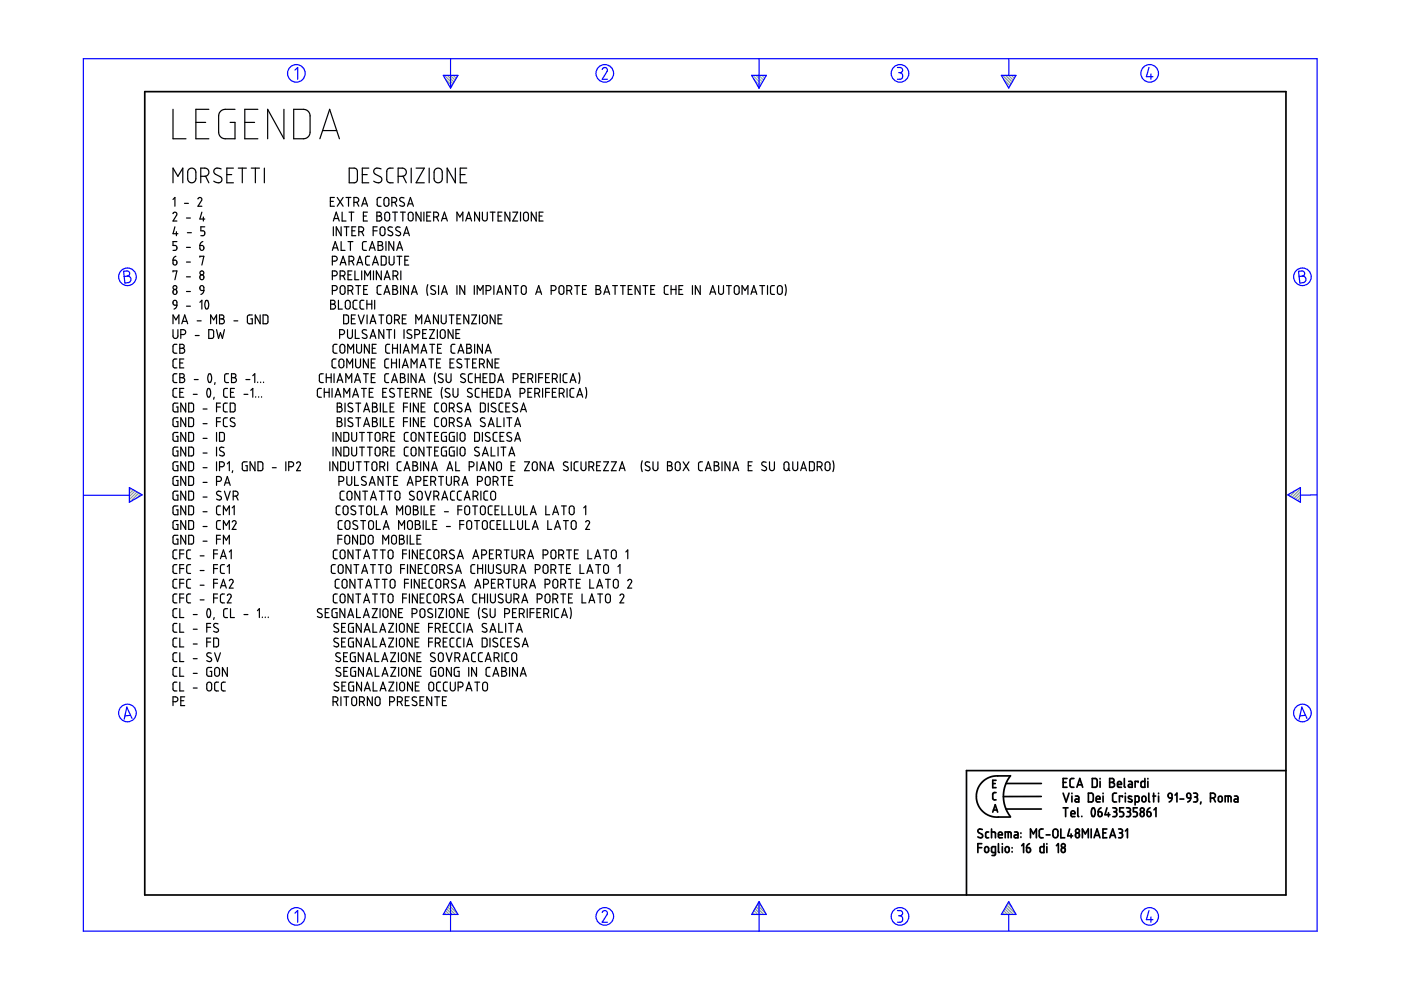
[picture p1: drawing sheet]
<svg xmlns="http://www.w3.org/2000/svg" width="297mm" height="210mm" viewBox="0 0 297 210" stroke-linecap="round" stroke-linejoin="round" font-family="sans-serif">
<g fill="none" stroke="#6c9" stroke-width=".25">
<path d="M94.2 16l1.8 1.8M94.5 16.8l1.3 1.4M94.8 16l1.5 1.4M95.3 18.3l.3 .3M95.5 16l1 1M96.1 16l.6 .6M96.7 16l.3 .2M159.6 16l1.8 1.8M159.9 16.8l1.3 1.4M160.3 16l1.4 1.4M160.7 18.3l.3 .3M160.9 16l1 1"/>
<path d="M161.5 16l.6 .6M162.1 16l.2 .2M212.6 16l1.8 1.8M212.8 16.8l1.3 1.4M213.2 16l1.4 1.4M213.7 18.3l.2 .3M213.8 16l1 1M214.4 16l.7 .6M215.1 16l.2 .2M27.5 103.4h-.1M27.9 103.6l-.5 .4M28.3 103.8l-.9 .9"/>
<path d="M28.7 104.1l-1.3 1.2M29 104.3l-1.6 1.6M29.4 104.5l-1.8 1.9M29.8 104.8l-.8 .8M273.4 104.7l-.3 .3M274.9 103.9l-1.4 1.3M275.7 103.6l-1.8 1.9M275.7 106.1l-.2 .3M275.7 105.5l-.6 .6M275.7 104.9l-1 1M275.7 104.2l-1.4 1.5M94 193.8v.1"/>
<path d="M94.2 193.5l.4 .4M94.4 193.1l.9 .8M94.7 192.7l1.2 1.2M94.9 192.3l1.6 1.6M95.1 191.9l1.9 1.9M95.4 191.5l.8 .8M159.4 193.8v.1M159.6 193.5l.4 .4M159.9 193.1l.8 .8M160.1 192.7l1.2 1.2M160.3 192.3l1.6 1.6M160.5 191.9l1.9 1.9"/>
<path d="M160.8 191.5l.8 .8M212.3 193.8v.1M212.6 193.5l.4 .4M212.8 193.1l.8 .8M213 192.7l1.2 1.2M213.2 192.3l1.6 1.6M213.5 191.9l1.8 1.9M213.7 191.5l.8 .8"/>
</g>
<g fill="none" stroke="#00f" stroke-width=".25">
<path d="M17.7 12.4h261.6v185h-261.6zM62.5 14.9l.6-.6v2.5M94 16h3.1l-1.6 2.7zM95.5 12.4v6.3M127.7 14.7l.5-.4 .5 .3v.5l-1 1.7h1.1M159.4 16h3.1l-1.6 2.7zM160.9 12.4v6.3M190.3 14.3h.7l.3 .3v.6l-.5 .2M190.5 15.4h.3M190.8 15.4l.5 .3v.7l-.3 .4h-.7M212.3 16h3.1l-1.5 2.7zM213.9 12.5v3.5"/>
<path d="M243.6 14.3l-.5 2h1.4M244 15.7v1.1M26.2 57.5l.9-.1 .3 .3 .1 .5-.5 .3 .5 .2 .3 .4-.1 .3-.3 .5-.9 .1zM27 58.5l-.7 .1M275.3 57.5l.9-.1 .3 .3 .1 .5-.5 .3 .5 .2 .3 .4-.1 .4-.2 .3-1 .2zM276.1 58.5l-.7 .1M17.8 105h9.6M27.4 103.4l2.7 1.5-2.7 1.6zM273 104.9l2.7-1.5v3.1zM279.3 104.9l-3.6 .1M27.7 151.7l-1.2 .1M28 152.3l-1.1-2.4-.6 2.6"/>
<path d="M276.8 151.7l-1.2 .1M277.1 152.3l-1.1-2.4-.6 2.6M62.5 193.6l.6-.5v2.4M95.5 191.2v6.2M95.5 191.2l1.6 2.7h-3.1zM127.7 193.5l.1-.3 .5-.1 .5 .4-.1 .4-1 1.6h1.1M160.9 191.2v6.2M160.9 191.2l1.6 2.7h-3.1zM190.3 193.1h.6l.4 .2v.5l-.5 .4M190.5 194.2h.3M190.8 194.2l.5 .3v.7l-.4 .3h-.6M213.9 191.2l1.5 2.7h-3.1z"/>
<path d="M213.9 193.9v3.5M243.6 193.1l-.5 1.9h1.4M244 194.4v1.1"/>
<circle cx="62.8" cy="15.6" r="1.87"/>
<circle cx="128.2" cy="15.6" r="1.87"/>
<circle cx="190.8" cy="15.6" r="1.87"/>
<circle cx="243.8" cy="15.6" r="1.87"/>
<circle cx="27" cy="58.7" r="1.87"/>
<circle cx="276.1" cy="58.7" r="1.87"/>
<circle cx="27" cy="151.2" r="1.87"/>
<circle cx="276.1" cy="151.2" r="1.87"/>
<circle cx="62.8" cy="194.3" r="1.87"/>
<circle cx="128.2" cy="194.3" r="1.87"/>
<circle cx="190.8" cy="194.3" r="1.87"/>
<circle cx="243.8" cy="194.3" r="1.87"/>
</g>
<g fill="none" stroke="#000" stroke-width=".36">
<path d="M30.7 19.4h241.9v170.4h-241.9zM207.3 179.7h.9M208.2 178.9h-.9v1.9M208.3 175.9l-.7-.1-.3 .5 1 .7v.4l-.2 .2-.8-.2M208.9 179.6l.4-.1 .3 .3v.7l-.3 .2h-.3l-.2-.2zM209.6 176.4h-.4l-.2 .3v.8l.2 .1h.4M210.2 176.4l.8 .1 .1 1.1M210.2 175.8v1.8M210.5 166.1h.5M210.5 172.2l.5-1.6 .5 1.6M210.6 171.7h.8M211.2 168h-.4l-.3 .3v1.1l.7 .2"/>
<path d="M211.2 165.4h-.7v1.6h.7M211.7 177h.8l-.1-.5-.4-.1-.2 .2-.1 .8 .2 .2h.6M211.7 178.9v1.7l.2 .2M212.5 178.9v.1M212.5 179.5v1.3M213.1 177.6v-1.2h1.1l.2 .2v1M213.3 179.6l.4-.1 .3 .3v.7l-.3 .2h-.3l-.3-.2zM213.3 166.1h7.5M213.3 171.5h7.5M213.8 176.4v1.2M214.2 164.5h-3.5l-.9 .3-.9 .5-.7 .6-.7 .9-.4 1-.1 1.1 .1 1.1 .4 .9 .7 1 .8 .6 .8 .5 .9 .2h3.5M214.2 164.5l-1 1.7-.5 2.2 .1 1.3 .3 1.3 1.1 2.1"/>
<path d="M214.6 179.7v.1M215.1 176.4h.5l.2 .3v.9h-.5a.31 .31 0 0 1-.3-.3 .31 .31 0 0 1 .3-.3h.5M216.5 176.6v.1M216.5 177.4v.1M216.6 179.3l.4-.4v1.9M217.7 179.7l.7 .2 .1 .5-.1 .2-.4 .2-.3-.2zM218.3 178.9l-.5 .3-.1 .5M218.5 177.6v-1.8l.6 1 .6-1v1.8M220.8 168.9h-8.1M221.2 175.8h-.6l-.3 .3 .1 1.3 .2 .2h.6M221.3 178.9v1.9l-.6-.1-.2-.2v-.8l.2-.2h.6M221.8 177h.8"/>
<path d="M222 178.9v.1M222 179.5v1.3M223.4 176l.4-.2 .4 .2 .1 1.1-.3 .5h-.4l-.3-.3-.1-1zM224 179.3l.4-.4v1.9M224.9 175.8v1.8h.8M225.1 179.9l.2-.2 .5 .2v.7l-.4 .2-.3-.2zM225.4 165.9h.6M225.4 168.2l.6 1.8 .7-1.8M225.4 171.3h1M225.9 171.3v1.8M226.2 165.1h-.8v1.8h.8M226.8 175.8l-.4 1.4h1"/>
<path d="M227.1 172.5h.8l-.1-.5-.4-.1-.3 .2v.8l.2 .2h.6M227.1 176.8v.8M227.3 168.2v.1M227.3 168.8v1.2M227.7 165.1h-.6l-.2 .3v1.4l.3 .1h.5M228 168.8h.5l.2 .2v1h-.5a.31 .31 0 0 1-.3-.3 .31 .31 0 0 1 .3-.3h.5M228.1 176.8l.4-.2 .3 .2 .1 .5-.2 .2-.4 .1-.2-.1zM228.3 166.9l.6-1.8 .7 1.8M228.5 166.4h.9M228.5 171.3v1.7l.2 .1M229.4 173.1h.1M229.5 177.6v-1.8l.6 1 .6-1v1.8"/>
<path d="M230.8 168.2h.7l.3 .3v1.2l-.3 .3h-.7zM231.4 175.8v1.8M231.6 165.1h.7l.3 .2v1.3l-.2 .3h-.8zM231.6 171.4a.53 .53 0 0 1 .5 .2 .53 .53 0 0 1 .1 .5l-.1 .7a.34 .34 0 0 1-.4 .3 .34 .34 0 0 1-.3-.4v-.6zM232 177.6l.6-1.8 .6 1.8M232.2 177.1h.8M232.4 169.4h.8v-.3l-.2-.3-.5 .1-.1 .9 .2 .2h.6M232.8 172.1h.6l.2 .2 .1 .5-.2 .3h-.3l-.3-.1zM233.2 165.1v.1M233.2 165.7v1.2M233.4 171.3l-.4 .3-.2 .5M233.8 176.6h.7"/>
<path d="M233.9 168.2v.1M233.9 168.8v1.2M234.7 175.8h-.9v1.8h.9M234.7 171.3l-.4 1.4h1M235 172.3v.8M235.3 165.1h.6l.3 .3-.1 .4-.3 .1 .4 .1 .1 .3-.1 .4-.3 .2h-.6zM235.3 165.9h.5M235.3 177.6l.6-1.8 .6 1.8M235.5 177.1h.9M235.9 171.3h.7l.1 .2 .1 .3-.4 .3M236.2 172.1h.2M236.4 172.1l.3 .2 .1 .5-.3 .3h-.6"/>
<path d="M236.7 168.2h-.5l-.3 .3v1.3l.3 .2h.5M236.9 166.3h.9l-.2-.5-.3-.1-.3 .1-.1 .9 .2 .2h.7M237.2 175.8h.6l.2 .2-.1 .4-.3 .2M237.4 176.6h.2M237.6 176.6l.3 .2 .1 .6-.3 .2h-.5M238 169v-.2h-.7v1.2M238.2 171.3h-.8v.8h.6l.2 .4-.1 .6h-.7M238.4 165.1v1.7l.2 .1M238.6 168.2v.1M238.6 168.8v1.2M238.6 176.2l.4-.4v1.8M238.8 171.3h.5l.3 .2v.4l-.3 .2"/>
<path d="M239.1 172.1h.2M239.3 172.1l.4 .3-.1 .5-.2 .2h-.6M239.3 165.7h.5l.3 .2v1h-.6a.31 .31 0 0 1-.3-.3 .31 .31 0 0 1 .3-.3h.6M239.9 168.9l-.2-.1a.29 .29 0 0 0-.4 .1 .29 .29 0 0 0 .1 .4l.5 .2a.33 .33 0 0 1 0 .5 .33 .33 0 0 1-.5 0l-.2-.1M240.7 170l.7-.1 .1-.9-.2-.2h-.6v1.9M241.1 171.3h-.8v.8h.6l.2 .3-.1 .7h-.7M241.3 165.9v-.2h-.6v1.2M241.9 172.3l.2-.2 .4 .2 .1 .5-.1 .2-.4 .1-.2-.1zM242.2 169l.2-.2 .4 .1 .2 .8-.2 .2-.4 .1-.3-.2zM242.7 165.1v1.8h-.6l-.2-.2 .1-.9 .2-.1h.5M243.2 172.1l.7 .2v.7l-.4 .1-.2-.1zM243.4 165.1v.1"/>
<path d="M243.4 165.7v1.2M243.6 168.2v1.6l.2 .2M243.8 171.3l-.4 .3-.2 .5M244.4 168.8h.6M244.6 168.2v1.8M244.7 171.7l.4-.4v1.8M245.6 168.2v.1M245.6 168.8v1.2M247.7 168.4l.3-.2 .4 .1 .1 .9-.7-.1zM248.5 169.2l-.2 .5-.4 .3M249.1 168.6l.4-.4v1.8M250.2 169.4h.8"/>
<path d="M251.7 168.3l.3-.1 .3 .1 .2 .9h-.6l-.2-.2zM252.5 169.2l-.2 .5-.5 .3M253.1 168.2l.7 .1 .1 .4-.4 .3M253.3 169h.2M253.5 169l.4 .2v.5l-.2 .3h-.6M254.6 170l-.1 .5M256.6 169.2l.9-.1 .2-.3-.1-.4-.4-.2h-.6v1.8M257.3 169.2l.4 .8M258.4 169l.2-.2 .4 .1 .1 .8-.1 .2-.4 .1-.3-.2zM259.8 170v-1.2l1.1 .1 .1 1.1M260.4 168.8v1.2M261.7 168.8h.6l.2 .3v.9h-.6a.31 .31 0 0 1-.3-.3 .31 .31 0 0 1 .3-.3h.6"/>
<path d="M272.6 163.4h-67.7v26.4M211.1 180.8h-.6l-.3-.2 .1-1 .8-.1-.1 1.7-.2 .2h-.5M214.6 180.6v.1"/>
<circle cx="225.4" cy="179.3" r=".42"/>
<circle cx="228.4" cy="176.2" r=".41"/>
<circle cx="242.2" cy="171.7" r=".42"/>
</g>
<g fill="none" stroke="#000" stroke-width=".25">
<path d="M36.7 23.2v6.2h2.7M36.7 38.8v-3.2l1 1.8 1.1-1.8v3.2M40.1 35.9l.4-.3 .5 .1 .5 .6v1.8l-.2 .4-.4 .2h-.5l-.6-.5v-1.8zM41.5 26h2.1M42.6 37.4h1l.5-.3 .2-.8-.3-.5-.4-.2h-1v3.2M43.6 37.4l.7 1.4M44.3 23.2h-2.8v6.2h2.8M46.9 35.8l-1.1-.1-.3 .2-.2 .5 .3 .5 1.3 .7 .2 .4-.2 .5-.3 .2-.4 .1-.9-.4M48.1 37h1M49.5 35.6h-1.4v3.2h1.4M49.8 23.2h-2.4l-.5 .2-.4 .5-.1 .6v3.8l.2 .5 .5 .5 .5 .1h2.2v-3.4h-1M50.5 35.6h1.7"/>
<path d="M51.4 35.6v3.2M51.9 26h2.1M53.3 35.6h1.7M54.1 35.6v3.2M54.7 23.2h-2.8v6.2h2.8M56 35.6v3.2M60.2 23.2v6.2l-3.5-6.2v6.2M62.3 23.2l2.5 .1 .4 .2 .4 .5 .1 4.3-.3 .6-.5 .4-2.6 .1zM67.8 29.4l2.1-6.2 2.1 6.2M68.4 27.7h3M74 35.6l1.3 .1 .4 .4 .1 2.2-.5 .4-1.3 .1zM76.8 37h1.1"/>
<path d="M78.2 35.6h-1.4v3.2h1.4M80.8 35.8l-1.1-.1-.3 .2-.2 .5 .3 .5 1.3 .8 .2 .3-.1 .4-.6 .4-1.1-.4M83.4 35.6l-.9 .1-.3 .2-.2 .4 .1 2.1 .5 .4h.8M84.4 37.4h1l.6-.3 .1-.7-.2-.6-.5-.2h-1v3.2M85.4 37.4l.7 1.4M87.2 35.6v3.2M88.2 35.6h1.8l-1.8 3.2h1.8M91 35.6v3.2M92.2 36l.4-.3 .4-.1 .5 .2 .2 .4v1.9l-.5 .6h-.6l-.5-.5-.1-1.8zM96.5 35.6v3.2l-1.7-3.2v3.2M97.6 37h1M99 35.6h-1.4v3.2h1.4"/>
<path d="M36.7 45.3l.3-.3 .4 .2 .1 .3-.8 1.4h.8M36.7 55.2l.7 .1 .1 .6-.1 .2-.4 .1-.3-.2zM36.7 57.7v-.3h.8l-.4 1.9M36.7 42.3l.4-.4v1.8M37.1 48.1l-.4 1.5h1M37.3 54.3l-.4 .3-.2 .6M37.4 49.1v.9M37.5 51.2h-.8v.8h.5l.3 .4-.1 .6-.7 .1M39.1 43.1h.8M39.5 46.2h.9M39.5 52.5h.9M39.5 55.6h.9"/>
<path d="M39.5 58.7h.9M39.7 49.3h.9M42 42.2l.3-.3 .5 .2v.3l-.8 1.3h.8M42.4 52h.5l.2 .2 .1 .5-.2 .3-.3 .1-.2-.2zM42.4 54.5v-.2h.8l-.4 1.9M42.5 58.4l.4-.1 .2 .1 .1 .5-.2 .3-.3 .1-.2-.2zM42.8 45l-.4 1.4h1M43 51.2l-.4 .3-.2 .5M43.1 46v.9M43.4 48.1h-.8v.8h.5l.3 .3-.1 .7-.7 .1M70 42.7h.7M70.5 55.4h.5l.4-.3 .1-.3-.2-.4-.8-.1v1.9"/>
<path d="M70.5 58.5h.5l.4-.2 .1-.4-.2-.4-.8-.1v1.9M70.5 53.1l.6-1.9 .6 1.9M70.6 52.6h.9M70.7 46.9l.6-1.9 .6 1.9M70.7 48.1v1.9M70.8 46.3h.9M70.9 41.9h-.9v1.8h.9M71.5 41.9l1.2 1.8M72.1 58.5h.6l.3-.2 .2-.5-.2-.2-.9-.2v1.9M72.1 56.2l.6-1.9 .7 1.9M72.3 55.7h.9M72.3 48.1v1.9l-1-1.9v1.9"/>
<path d="M72.3 51.2v1.9h.9M72.5 45v1.9h.9M72.7 41.9l-1.2 1.8M72.7 58.5l.5 .8M73 48.1h1M73.4 41.9h1M73.5 48.1v1.9M73.8 51.2h1M73.8 58.3h.6M73.9 41.9v1.8M74 55.4h.5l.5-.3v-.3l-.2-.4-.8-.1v1.9M74 45h1"/>
<path d="M74.3 51.2v1.9M74.5 45v1.9M74.6 48.9h.6M74.6 55.4l.4 .8M74.6 57.4h-.8v1.9h.8M75 42.9l.9-.1 .2-.4-.1-.3-.4-.2h-.6v1.8M75.2 57.4v1.9h.9M75.4 48.1h-.8v1.9h.8M75.6 42.9l.5 .8M75.6 56.2l.7-1.9 .6 1.9M75.8 55.7h.9M76.1 49.1h.8l.2-.4-.1-.4-.3-.2h-.6v1.9"/>
<path d="M76.7 43.7l.6-1.8 .6 1.8M76.7 49.1l.4 .9M76.7 57.4v1.9M76.9 43.2h.9M77 45.8h.7M77.3 59.3v-1.9l.6 1.1 .6-1.1v1.9M77.7 51.2h-.6l-.2 .3v1.4l.2 .2h.6M77.9 45h-.9v1.9h.9M78.3 53.1l.6-1.9 .6 1.9M78.4 54.3l-.6 .1-.3 .3 .1 1.3 .8 .2M78.5 52.6h.9M79 56.2l.6-1.9 .6 1.9"/>
<path d="M79.1 48.9h.9M79.1 55.7h1M79.2 57.4v1.9M79.9 45h.6l.3 .3-.1 .4-.3 .1 .3 .1 .2 .3v.4l-.3 .2-.7 .1zM79.9 45.8h.5M80 48.1h-.9v1.9M80.2 51.2h.6l.3 .3-.1 .4-.3 .1 .3 .2 .2 .3v.2l-.3 .3-.7 .1zM80.2 52h.5M80.6 48.3l.5-.2 .5 .4v1.1l-.3 .4-.4-.1-.3-.3zM80.8 41.9h-.6l-.2 .3v1.3l.3 .2h.5M80.8 54.3h.8l.3 .3v1.3l-.3 .3h-.8zM80.8 57.4v1.9l-1-1.9v1.9"/>
<path d="M81.5 59.3l.6-1.9 .6 1.9M81.6 42l.5-.1 .3 .4v1l-.3 .4h-.3l-.4-.3v-1.1zM81.6 58.8h.9M81.7 45.2l.4-.2 .5 .3v1.2l-.3 .3h-.5l-.2-.3zM81.8 51.2v1.9M82.5 54.3v1.5l.5 .4 .4-.2 .1-.2v-1.5M83.1 42.9l.8-.1 .2-.4-.1-.3-.3-.2h-.6v1.8M83.2 48.2l-.7-.1-.2 .2v.3l.9 .7v.4l-.3 .3-.6-.2M83.2 45h1.1M83.3 58.5h.6l.4-.2 .1-.4-.2-.4-.9-.1v1.9M83.5 51.2v1.9l-1.1-1.9v1.9M83.7 42.9l.4 .8"/>
<path d="M83.8 45v1.9M83.9 58.5l.5 .8M84.1 53.1l.6-1.9 .7 1.9M84.2 54.3h1M84.3 52.6h.9M84.7 54.3v1.9M84.8 48.2l-.6-.1-.3 .5 .2 .2 .8 .5v.4l-.3 .3-.7-.2M84.9 45h1M85 57.4v1.9M85.4 45v1.9M85.6 50l.6-1.9 .6 1.9M85.7 42l-.7-.1-.3 .5 .2 .2 .8 .4v.6l-.5 .1-.5-.2"/>
<path d="M85.7 49.4h.9M85.8 55.2h.6M86.4 43.7l.6-1.8 .7 1.8M86.6 43.2h.9M86.6 45.2l.5-.2 .5 .3v1.1l-.3 .4h-.4l-.3-.3zM86.7 54.3h-.9v1.9h.9M89.3 45v1.9l-1.1-1.9v1.9M89.9 45v1.9M90.5 45.8h.6M91.3 45h-.8v1.9h.8M91.9 46l.9-.1 .2-.3-.2-.5-.9-.1v1.9M92.6 46l.4 .9"/>
<path d="M93.6 46.9l.6-1.9 .6 1.9M93.8 46.3h.9M96.9 46.9v-1.9l.6 1 .6-1v1.9M98.7 46.9l.7-1.9 .6 1.9M98.9 46.3h.9M101.7 45v1.9l-1.1-1.9v1.9M102.3 45v1.5l.5 .4 .5-.3v-1.6M103.9 45h1.1M104.5 45v1.9M105.6 45.8h.6M106.4 45h-.8v1.9h.8M108.1 45v1.9l-1-1.9v1.9"/>
<path d="M108.7 45h1l-1 1.9h1M110.4 45v1.9M111.2 45.1l.5-.1 .3 .3v1.1l-.3 .4h-.3l-.4-.3v-1.1zM113.7 45v1.9l-1.1-1.9v1.9M114.3 45.8h.6M115.1 45h-.8v1.9h.8M36.7 69.9v1.5l.4 .4 .4-.1 .2-.3v-1.5M36.7 68.6v-1.8l.6 1 .6-1v1.8M36.8 61.5l.2-.1 .4 .1 .1 .6-.1 .2-.4 .1-.3-.1zM36.8 63.8l.2-.1 .4 .1 .1 .9-.8-.2zM37.5 64.7l-.2 .5-.4 .3M37.5 73h-.5l-.3 .3v1.4l.2 .1 .6 .1"/>
<path d="M37.5 76.1h-.5l-.3 .3v1.4l.3 .2h.5M37.5 79.2h-.5l-.3 .3v1.4l.3 .2h.5M38.1 73h.7l.3 .3-.1 .3-.3 .3 .3 .1 .2 .3v.2l-.3 .3-.8 .1zM38.1 79.2h.7l.3 .3-.1 .3-.3 .3 .3 .1 .2 .3-.1 .3-.3 .3h-.7zM38.1 73.9h.6M38.1 77h.7M38.3 70.9l.9-.1 .2-.5-.2-.3-.9-.1v1.9M38.5 68.6l.7-1.8 .6 1.8M38.7 68.1h.9M39 76.1h-.9v1.9h.9M39.5 61.8h.9M39.5 64.9h.9"/>
<path d="M41.4 71.1h.8M41.8 68h.9M42.4 64.1l.4-.4v1.8M42.5 60.7l.4-.1 .2 .1 .1 .9-.7-.2-.1-.5zM43.2 61.6l-.2 .6-.4 .2M43.6 63.8a.56 .56 0 0 1 .7 .7l-.2 .8a.35 .35 0 0 1-.5 .2 .35 .35 0 0 1-.1-.5l-.1-.7zM44.3 69.9h.7l.3 .3v1.2l-.3 .4h-.7zM44.3 79.3a.58 .58 0 0 1 .6 .9l-.1 .5a.36 .36 0 0 1-.5 .4 .36 .36 0 0 1-.2-.5l-.1-.6zM44.7 68.6v-1.8l.6 1 .6-1v1.8M45.9 69.9l.4 1.9 .4-1.3 .5 1.3 .4-1.9M46.5 66.8h.6l.3 .2v.5l-.3 .1 .3 .1 .2 .4-.2 .4-.2 .1h-.7zM46.5 67.6h.6"/>
<path d="M48.5 79.2h-.6l-.3 .4 .1 1.3 .2 .2h.6M49.1 79.2h.6l.3 .3-.1 .4-.3 .2 .3 .1 .2 .3v.3l-.3 .3h-.7zM49.6 68h.8M53.5 66.8h-.7l-.3 .3v1.2l.3 .3h.7v-1h-.3M53.6 79.7l.4-.5v1.9M55.2 66.8v1.8l-1.1-1.8v1.8M55.8 66.8h.7l.3 .2v1.3l-.2 .3h-.8zM68.5 79.2h-.5l-.3 .4 .1 1.3 .2 .2h.5M69.2 79.2v1.9M70.1 63.7h.7l.2 .2v.4l-.4 .2 .4 .2 .1 .4-.4 .4h-.6zM70.1 64.5h.5M70.2 79.2v1.9"/>
<path d="M70.5 61.6h.6l.3-.2 .1-.4-.2-.4h-.8v1.8M70.8 79.2v1.9M71.2 76.1h-.5l-.3 .4 .1 1.3 .2 .2h.5M71.5 73h-.6l-.3 .4 .1 1.3 .1 .1 .7 .1M71.8 63.7v1.8h.8M72 76.3l.5-.2 .4 .4v1.1l-.4 .4-.4-.1-.2-.3zM72 70.9l.9-.1 .2-.4-.1-.3-.4-.2h-.6v1.9M72.2 73.1l.5-.1 .4 .4v1l-.3 .4-.3 .1-.4-.4v-1.1zM72.3 60.7l.5-.1 .4 .3v1.1l-.5 .4-.4-.1-.2-.3v-1zM72.9 66.8h.7l.3 .3v1.2l-.3 .3h-.7zM73.3 63.9l.5-.2 .4 .3v1.2l-.3 .3h-.4l-.3-.3zM73.5 78v-1.9l.6 1.1 .7-1.1v1.9"/>
<path d="M73.7 69.9v1.4l.4 .5 .3-.1 .3-.2v-1.6M73.7 74.9v-1.9l.7 1 .6-1v1.9M73.8 61.6l.9-.1 .1-.4-.1-.4-.3-.1h-.6v1.8M74.4 61.6l.4 .8M74.5 67.6h.6M75.3 66.8h-.8v1.8h.8M75.3 69.9v1.9h.9M75.4 76.1v1.5l.1 .2 .4 .2 .3-.1 .2-.3v-1.5M75.4 60.6h1.1M75.6 73v1.5l.2 .2 .3 .2 .5-.4v-1.5M75.7 63.7h-.6l-.2 .4v1.2l.3 .2h.5M76 60.6v1.8"/>
<path d="M76 66.8l.6 1.8 .6-1.8M77 79.2h1.1M77.1 61.4h.6M77.2 63.7h-.7l-.2 .3 .1 1.3 .2 .2h.6M77.6 79.2v1.9M77.7 70l-.6-.1-.3 .5 .1 .2 .8 .5 .1 .4-.3 .3-.7-.2M77.8 64.5h1M77.8 63.7v1.8M77.8 66.8v1.8M77.9 60.6h-.8v1.8h.8M78.1 76.1v1.9l-1.1-1.9v1.9M78.3 73v1.9l-1-1.9v1.9"/>
<path d="M78.5 68.6l.6-1.8 .6 1.8M78.5 71.8l.6-1.9 .6 1.9M78.6 68.1h.9M78.6 71.2h.9M78.7 77h.6M78.8 63.7v1.8M78.9 73.9h.6M79.4 63.7v1.8M79.5 76.1h-.8v1.9h.8M79.5 79.2h-.8v1.9h.8M79.8 73h-.9v1.9h.9M80.3 66.8h1.1"/>
<path d="M80.8 60.6h-.6l-.2 .3v1.4l.3 .1h.5M80.8 66.8v1.8M81.4 69.9v1.9l-1.1-1.9v1.9M81.4 62.4l.6-1.8 .7 1.8M81.6 61.9h.9M82 69.9h1M82.1 66.9l.6-.1 .3 .4v1l-.3 .4h-.4l-.3-.3v-1.1zM82.4 76.1h-.5l-.3 .3v1.4l.3 .2h.5M82.4 79.2h-.5l-.3 .3v1.4l.3 .2h.5M82.5 69.9v1.9M82.6 73h-.5l-.3 .4v1.3l.3 .2h.5M83 76.1v1.9"/>
<path d="M83 77h1.1M83.2 73.9h1.1M83.2 73v1.9M83.3 60.6h.7l.2 .2v.4l-.4 .2 .3 .1 .2 .4-.3 .5h-.7zM83.3 61.4h.5M83.7 67.8h.6l.3-.2 .1-.5-.3-.3h-.7v1.8M83.7 69.9v1.9M84.1 76.1v1.9M84.3 67.8l.4 .8M84.3 73v1.9M84.7 76.1v1.9M84.9 79.2h.6l.3 .3v.3l-.4 .3 .3 .1 .2 .4-.3 .5h-.7z"/>
<path d="M84.9 73v1.9M84.9 60.6v1.8M85.3 67.6h.6M85.3 78l.6-1.9 .7 1.9M85.5 77.5h.9M85.5 74.9l.6-1.9 .7 1.9M85.7 69.9v1.9M85.7 74.4h.9M86.1 66.8h-.8v1.8h.8M86.6 79.2v1.9M86.6 60.6v1.8l-1-1.8v1.8M87.2 78v-1.9l.6 1.1 .6-1.1v1.9"/>
<path d="M87.2 70l-.6-.1-.3 .5 1 .7v.4l-.3 .3-.7-.2M87.2 62.4l.6-1.8 .7 1.8M87.4 74.9v-1.9l.6 1 .6-1v1.9M87.4 61.9h.9M87.9 70.9l1-.1 .1-.3-.1-.4-.4-.2h-.6v1.9M88.2 68.6v-1.8l.6 1 .6-1v1.8M88.2 79.2v1.9l-1-1.9v1.9M89 78l.7-1.9 .6 1.9M89.2 77.5h.9M89.3 74.9l.6-1.9 .6 1.9M89.4 74.4h.9M89.6 70.7h.6"/>
<path d="M90 68.6l.7-1.8 .6 1.8M90.2 68.1h.9M90.4 69.9h-.8v1.9h.8M90.7 60.3l-.2 1.1 .2 1.2M90.9 76.1h1M91.1 69.9h1l-1 1.9h1M91.1 73h1.1M91.4 76.1v1.9M91.6 73v1.9M92.3 60.7l-.7-.1-.3 .5 .9 .6 .1 .5-.5 .2-.5-.2M92.3 79l-.2 1.1 .2 1.2M92.6 77h.6"/>
<path d="M92.7 69.9v1.9M92.8 73.9h.6M92.9 66.8v1.8l-1-1.8v1.8M93 60.6v1.8M93.4 76.1h-.8v1.9h.8M93.5 70.1l.4-.2 .5 .4v1.1l-.3 .3-.4 .1-.3-.3-.1-1.1zM93.6 66.8v1.4l.4 .4h.3l.3-.4v-1.4M93.6 62.4l.6-1.8 .6 1.8M93.6 73h-.8v1.9h.8M93.8 61.9h.9M93.9 79.3l-.7-.1-.3 .6 1 .6v.5l-.3 .2-.7-.2M94.6 79.2v1.5l.1 .2 .4 .2 .4-.1 .1-.3v-1.5"/>
<path d="M95.2 66.8h1.1M95.4 77h.7M95.7 66.8v1.8M96.1 69.9v1.9l-1.1-1.9v1.9M96.3 76.1h-.9v1.9h.9M96.5 73h-.6l-.3 .4 .1 1.3 .2 .1 .6 .1M96.7 70.7h.6M96.9 60.6v1.8M96.9 67.6h.6M97.1 74.9l.6-1.9 .6 1.9M97.3 74.4h.8M97.5 69.9h-.8v1.9h.8"/>
<path d="M97.7 66.8h-.8v1.8h.8M97.8 76.2l-.6-.1-.3 .5 .1 .3 .8 .4 .1 .5-.4 .2-.6-.2M98.5 60.6v1.8l-1-1.8v1.8M98.5 76.1h1.1M98.6 79.3l-.7-.1-.2 .6 .9 .6 .1 .5-.4 .2-.6-.2M99 73h.6l.3 .3-.1 .4-.3 .2h.3l.2 .4-.1 .4-.2 .1-.7 .1zM99 73.9h.5M99.1 76.1v1.9M99.4 66.8v1.8l-1.1-1.8v1.8M100 66.8h1l-1 1.8h1M100.1 79.2h-.5l-.3 .4 .1 1.3 .2 .2h.5M100.2 77h.6"/>
<path d="M100.6 60.6v1.8M100.6 73v1.9M100.8 79.2v1.9M101 76.1h-.8v1.9h.8M101.2 62.4v-1.8l.6 1 .6-1v1.8M101.7 77.2l.9-.2 .1-.4-.1-.3-.3-.2h-.6v1.9M101.7 66.8v1.8M101.8 79.2v1.9M102.3 73v1.9l-1.1-1.9v1.9M102.3 77.2l.4 .8M102.4 67l.4-.2 .5 .3v1.1l-.3 .4h-.4l-.3-.3zM102.9 74.9l.6-1.9 .6 1.9"/>
<path d="M103.1 61.6l.8-.1 .2-.4-.1-.4-.3-.1h-.6v1.8M103.1 74.4h.9M103.3 79.2h-.9v1.9h.9M103.9 79.2h.7l.3 .3v1.3l-.3 .3h-.7zM104.4 76.1v1.9l-1.1-1.9v1.9M104.7 60.6v1.8M105 66.8v1.8l-1.1-1.8v1.8M105 77h.6M105.3 62.4l.7-1.8 .6 1.8M105.5 61.9h.9M105.6 67.6h.6M105.8 76.1h-.8v1.9h.8"/>
<path d="M106.4 66.8h-.8v1.8h.8M108.2 60.6v1.8l-1-1.8v1.8M108.9 60.6h1M109.4 60.6v1.8M110.6 60.8l.5-.2 .4 .3v1.2l-.3 .3h-.4l-.2-.3zM111.3 79.2h-.8v1.9h.8M113.6 62.4l.6-1.8 .6 1.8M113.6 79.2v1.9M113.8 61.9h.9M115 79.2h-.8v1.9M116.5 79.2h-.8v1.9h.8M116.9 61.6h.6l.3-.2 .1-.4-.2-.4h-.8v1.8"/>
<path d="M118.7 60.7l.5-.1 .3 .3v1.1l-.4 .4-.4-.1-.2-.3v-1zM118.8 79.2v1.9M120.2 61.6h.6l.3-.2 .1-.4-.2-.4h-.8v1.8M120.2 79.2h-.5l-.3 .4 .1 1.3 .2 .2h.5M120.8 61.6l.4 .8M121.8 60.6h1.1M122.4 60.6v1.8M122.7 79l.2 1-.2 1.3M123.5 61.4h.6M124.3 60.6h-.8v1.8h.8M126.4 60.6h.6l.3 .2-.1 .4-.3 .2h.2l.3 .5-.1 .3-.3 .2h-.6zM126.4 61.4h.5"/>
<path d="M128 62.4l.7-1.8 .6 1.8M128.2 61.9h.9M129.9 60.6h1M130.4 60.6v1.8M131.6 60.6h1M132.1 60.6v1.8M133.2 61.4h.6M134 60.6h-.8v1.8h.8M135.7 60.6v1.8l-1-1.8v1.8M136.3 60.6h1.1M136.8 60.6v1.8M138 61.4h.6"/>
<path d="M138.8 60.6h-.8v1.8h.8M141.7 60.6h-.6l-.3 .3 .1 1.4 .3 .1h.5M142.3 61.4h1M142.3 60.6v1.8M143.3 60.6v1.8M144 61.4h.6M144.8 60.6h-.8v1.8h.8M146.8 60.6v1.8M148.5 60.6v1.8l-1.1-1.8v1.8M150.5 62.4l.6-1.8 .6 1.8M150.7 61.9h.9M152.4 60.6v1.4l.4 .4h.3l.3-.4v-1.4"/>
<path d="M154 60.6h1.1M154.5 60.6v1.8M155.8 60.7l.6-.1 .3 .4v1l-.4 .4-.4-.1-.2-.3v-1zM157.3 62.4v-1.8l.7 1 .6-1v1.8M159.2 62.4l.6-1.8 .7 1.8M159.4 61.9h.9M161.1 60.6h1M161.6 60.6v1.8M162.7 60.6v1.8M164.2 60.6h-.6l-.2 .3v1.4l.3 .1h.5M165 60.7l.4-.1 .4 .3v1.2l-.3 .3-.5-.1-.2-.3v-1zM166.5 60.3l.2 1-.2 1.3"/>
<path d="M37.5 82.4h-.6l-.2 .3v1.4l.8 .1M37.7 85.5h-.7l-.2 .1-.1 1.4 .1 .2 .9 .1v-1h-.3M37.7 88.6h-.7l-.3 .3v1.2l.3 .3h.7v-1h-.3M37.7 91.7h-.7l-.3 .3v1.2l.3 .4h.7v-1.1h-.3M37.7 94.8h-.7l-.3 .3v1.3l.2 .2 .8 .1v-1.1h-.3M37.7 97.9h-.7l-.3 .3v1.3l.2 .2 .8 .1v-1.1h-.3M38.1 80.1h.6M38.1 83.2h.7M39 82.4h-.9v1.8h.9M39.4 85.5v1.8l-1.1-1.8v1.8M39.4 88.6v1.8l-1.1-1.8v1.8M39.4 91.7v1.9l-1.1-1.9v1.9"/>
<path d="M39.4 94.8v1.9l-1.1-1.9v1.9M39.4 97.9v1.9l-1.1-1.9v1.9M40 85.5h.7l.3 .2v1.2l-.2 .4h-.8zM40 88.6h.7l.3 .3v1.1l-.2 .4h-.8zM40 91.7h.8l.2 .3v1.2l-.2 .3-.8 .1zM40 94.8h.8l.2 .3v1.2l-.2 .3-.8 .1zM40 97.9h.8l.2 .3v1.2l-.3 .4h-.7zM41 83.6h.8M41.2 80.5h.8M43.1 86.7h.8M43.1 89.8h.8M43.1 92.9h.8"/>
<path d="M43.1 96.1h.8M43.1 99.2h.8M44 82.4a.55 .55 0 0 1 .7 .8l-.2 .8a.34 .34 0 0 1-.4 .2 .34 .34 0 0 1-.2-.5l-.1-.6zM45.4 84.2l-.1 .4M45.6 81.1l-.1 .4M45.9 91.7v1.9M45.9 94.8v1.9M45.9 97.9v1.9M45.9 86.3h.8M45.9 89.4h.8M46.5 91.7h.8l.3 .3v1.2l-.3 .3-.8 .1zM46.5 99l.9-.2 .2-.4-.1-.3-.4-.2h-.6v1.9"/>
<path d="M46.7 85.5h-.8v1.8M46.7 88.6h-.8v1.8M47.5 94.9l-.7-.1-.2 .2-.1 .3 1 .7v.5l-.5 .2-.5-.2M48.2 85.5h-.6l-.2 .3v1.4l.8 .1M48.2 88.6h-.5l-.3 .3v1.4l.3 .1h.5M48.2 98.3l.4-.4v1.9M48.2 82.4h-.5l-.3 .3 .1 1.4 .7 .1M48.8 85.5h.8l.2 .2v1.3l-.2 .3h-.8zM48.9 83.2h.6M49.1 80.1h.5M49.3 99.8l-.1 .4M49.7 82.4h-.8v1.8h.8"/>
<path d="M49.8 88.7l-.7-.1-.3 .4 .2 .3 .8 .5v.5l-.5 .1-.5-.2M51.7 83.6h.9M52.1 80.5h.9M52.4 97.9h-.8l-.2 .3v1.3l.2 .2 .8 .1v-1.1h-.3M53.2 82.8l.4-.4v1.8M54.1 97.9v1.9l-1.1-1.9v1.9M54.2 84.1v.1M54.6 81v.1M54.7 97.9h.8l.2 .3v1.2l-.3 .4h-.7zM54.8 84.1v.1M55.3 81v.1M55.5 84.1v.1"/>
<path d="M55.9 81v.1M57.7 99.2h.9M60.6 97.9v1.9M61.2 99l.9-.2 .2-.4-.1-.3-.4-.2h-.6v1.9M62.9 98.2l.3-.3 .5 .3v.4l-.8 1.2h.8M68.1 82.4h-.6l-.2 .3 .1 1.4 .7 .1M68.7 83.2h1.1M68.7 82.4v1.8M69.2 80.1h1M69.8 82.4v1.8M69.9 97.9v1.9M70.4 82.4v1.8"/>
<path d="M70.6 91.7v1.9M70.6 94.8v1.9M71 84.2l.6-1.8 .7 1.8M71.2 83.7h.9M71.5 81.1l.6-1.9 .6 1.9M71.5 85.5h.7l.2 .2-.1 .5-.3 .1 .3 .1 .2 .3v.4l-.3 .2h-.7zM71.5 88.6h.7l.2 .2-.1 .5-.3 .1 .4 .2 .1 .3v.3l-.3 .2h-.7zM71.5 86.3h.5M71.5 89.4h.5M71.6 97.9v1.9l-1-1.9v1.9M71.6 80.6h.9M72.2 97.9h.7l.3 .3 .1 1.3-.3 .3h-.8z"/>
<path d="M72.3 91.7v1.9l-1.1-1.9v1.9M72.3 94.8v1.9l-1.1-1.9v1.9M72.9 91.7h.8l.2 .2v1.3l-.2 .3-.8 .1zM72.9 94.8h.8l.2 .3v1.3l-.2 .2-.8 .1zM72.9 84.2v-1.8l.6 1 .6-1v1.8M73.2 85.5v1.8M73.2 88.6v1.8M73.3 81.1v-1.9l.6 1.1 .7-1.1v1.9M73.9 97.9v1.5l.1 .3 .4 .1 .5-.4v-1.5M74.6 91.7v1.5l.4 .4 .4-.1 .2-.3v-1.5M74.6 94.8v1.5l.4 .4 .4-.1 .2-.3v-1.5M74.7 85.6l-.7-.1-.2 .5 .2 .3 .7 .4 .1 .4-.5 .2-.5-.2"/>
<path d="M74.7 88.7l-.7-.1-.2 .5 .1 .2 .8 .5 .1 .5-.5 .1-.5-.2M74.8 84.2l.6-1.8 .6 1.8M75 83.7h.8M75.2 81.1l.6-1.9 .6 1.9M75.4 80.6h.9M75.4 85.5h1.1M75.4 88.6h1.1M75.5 97.9h1.1M76 85.5v1.8M76 88.6v1.8M76.1 97.9v1.9M76.2 91.7h1.1"/>
<path d="M76.2 94.8h1.1M76.6 82.4h1.1M76.8 91.7v1.9M76.8 94.8v1.9M77.1 87.3l.6-1.8 .7 1.8M77.1 90.4l.6-1.8 .7 1.8M77.2 82.4v1.8M77.2 97.9h1.1M77.3 86.8h.9M77.3 89.9h.9M77.7 97.9v1.9M77.9 91.7h1"/>
<path d="M77.9 94.8h1M78.3 83.2h.6M78.4 91.7v1.9M78.4 94.8v1.9M78.7 80.1h.6M79 85.5h.7l.2 .2-.1 .4-.3 .2 .4 .2 .1 .4-.3 .4h-.7zM79 88.6h.7l.2 .2-.1 .4-.3 .2 .4 .2 .1 .4-.3 .4h-.7zM79 86.3h.5M79 89.4h.5M79 98.1l.4-.2 .5 .4v1.1l-.3 .4h-.4l-.3-.4v-1zM79.1 82.4h-.8v1.8h.8M79.6 91.9l.6-.2 .4 .4v1.1l-.3 .3h-.4l-.3-.3z"/>
<path d="M79.7 95l.4-.2 .5 .4v1.1l-.3 .3-.4 .1-.3-.4-.1-1zM80.5 99l.9-.2 .2-.3-.1-.4-.4-.2h-.6v1.9M80.6 85.5v1.8M80.6 88.6v1.8M81.2 83.2h.6M81.2 99l.4 .8M81.2 92.7l.8-.1 .3-.4-.2-.3-.3-.2h-.6v1.9M81.2 95.8l.8-.1 .3-.4-.2-.3-.3-.2h-.6v1.9M81.3 85.5v1.8h.8M81.3 88.6v1.8h.8M81.8 92.7l.5 .9M81.8 95.8l.5 .9"/>
<path d="M82 82.4h-.8v1.8h.8M82.2 97.9v1.9M82.7 86.3h.6M82.7 89.4h.6M82.9 92.5h.6M82.9 95.6h.6M83 81.1l.7-1.9 .6 1.9M83.2 80.6h.9M83.5 82.5l-.6-.1-.3 .5 .2 .2 .7 .4 .1 .5-.5 .2-.5-.2M83.5 85.5h-.8v1.8h.8M83.5 88.6h-.8v1.8h.8M83.7 91.7h-.8v1.9h.8"/>
<path d="M83.7 94.8h-.8v1.9h.8M84.3 82.4h1M84.8 82.4v1.8M84.9 80.1h.5M85 97.9h-.5l-.3 .3v1.3l.3 .3h.5M85.6 86.3h.8M85.6 89.4h.8M85.7 99.8l.6-1.9 .6 1.9M85.9 99.3h.8M85.9 83.2h.7M86.4 85.5h-.8v1.8M86.4 88.6h-.8v1.8"/>
<path d="M86.6 91.7h-.6l-.3 .3 .1 1.4 .2 .2h.6M86.6 94.8h-.6l-.3 .3v1.3l.3 .3h.6M86.8 82.4h-.9v1.8h.9M87 85.5v1.8M87 88.6v1.8M87.3 91.8l.6-.1 .3 .4v1.1l-.4 .4-.4-.1-.2-.3v-1zM87.3 95l.4-.2 .5 .3v1.2l-.3 .3-.3 .1-.4-.3v-1.1zM87.4 83.4l.8-.1 .2-.3-.1-.4-.3-.2h-.6v1.8M87.5 97.9h.7l.2 .2v.5l-.3 .1 .5 .4-.1 .4-.2 .3h-.8zM87.5 98.7h.6M88 83.4l.4 .8M88.7 85.5v1.8l-1-1.8v1.8"/>
<path d="M88.7 88.6v1.8l-1-1.8v1.8M88.8 81.1l.7-1.9 .6 1.9M89 80.6h.9M89.2 97.9v1.9M89.3 86.3h.6M89.3 89.4h.6M89.9 91.7v1.9l-1.1-1.9v1.9M89.9 94.8v1.9l-1.1-1.9v1.9M90.1 82.4v1.8l-1.1-1.8v1.8M90.1 85.5h-.8v1.8h.8M90.1 88.6h-.8v1.8h.8M90.5 91.7h1"/>
<path d="M90.5 94.8h1M90.7 83.2h.6M90.9 97.9v1.9l-1.1-1.9v1.9M91 91.7v1.9M91 94.8v1.9M91.5 99.8l.6-1.9 .6 1.9M91.5 82.4h-.8v1.8h.8M91.7 99.3h.9M92.2 92.5h.6M92.2 95.6h.6M93 85.5h-.6l-.2 .3v1.4l.8 .1M93 88.6h-.5l-.3 .3v1.4l.3 .1h.5"/>
<path d="M93 91.7h-.8v1.9h.8M93 94.8h-.8v1.9h.8M93.7 85.7l.5-.2 .4 .3v1.2l-.3 .3h-.3l-.3-.2zM93.7 88.8l.5-.2 .4 .3v1.2l-.2 .3h-.4l-.3-.2zM93.8 82.1l-.2 1 .2 1.3M94.7 91.7h-.8l-.3 .2v1.4l.3 .3h.8v-1.1h-.4M94.7 94.8h-.7l-.4 .2v1.3l.2 .3 .9 .1v-1.1h-.4M94.7 99.8l.7-1.9 .6 1.9M94.9 99.3h.9M95.3 86.5h.6l.3-.2 .1-.4-.2-.3-.8-.1v1.8M95.3 89.6h.6l.3-.2 .1-.4-.2-.3-.8-.1v1.8M95.3 82.5l-.7-.1-.2 .4 .2 .3 .7 .4 .1 .5-.5 .2-.5-.2"/>
<path d="M95.9 86.5l.4 .8M95.9 89.6l.4 .8M96.1 82.4v1.4l.4 .4 .4-.1 .2-.3v-1.4M96.3 91.7h-.7l-.3 .3v1.2l.3 .4h.7v-1.1h-.3M96.3 94.8h-.7l-.3 .3v1.3l.2 .2 .8 .1v-1.1h-.3M96.6 97.9v1.9h.9M96.9 91.7v1.9M96.9 94.8v1.9M97.6 91.9l.6-.2 .4 .4v1.1l-.4 .4-.4-.1-.2-.3zM97.7 95l.4-.2 .5 .4v1l-.3 .4-.4 .1-.3-.4v-1.1zM97.9 85.6l-.7-.1-.3 .4 .2 .3 .8 .5v.4l-.5 .2-.5-.2M97.9 88.7l-.8-.1-.2 .4 .2 .3 .8 .5v.5l-.5 .1-.5-.2"/>
<path d="M98.6 87.3l.6-1.8 .6 1.8M98.6 90.4l.6-1.8 .6 1.8M98.8 86.8h.9M98.8 89.9h.9M99.5 99l.9-.2 .1-.4-.1-.3-.3-.2h-.6v1.9M100.1 82.5l-.7-.1-.3 .4 .2 .3 .8 .4v.5l-.5 .2-.5-.2M100.6 91.7h.8l.2 .3 .1 1.2-.3 .3-.8 .1zM100.8 80.1h1M101.1 97.9v1.9M101.6 94.9l-.7-.1-.2 .2-.1 .3 .9 .7 .1 .5-.5 .2-.5-.2M101.6 82.4h-.6l-.2 .3v1.4l.8 .1M101.7 99.8l.7-1.9 .6 1.9"/>
<path d="M101.9 85.5h.7l.3 .2v1.3l-.2 .3h-.8zM101.9 99.3h.9M102.2 83.2h1.1M102.2 82.4v1.8M102.3 91.7v1.9M102.3 96.7l.6-1.9 .6 1.9M102.4 80.1h.7M102.4 96.2h1M102.8 88.7l-.7-.1-.2 .4 .1 .3 .8 .5v.5l-.5 .1-.4-.2M103.3 82.4v1.8M103.5 85.5v1.8M103.5 90.4l.6-1.8 .7 1.8"/>
<path d="M103.7 89.9h.9M103.8 91.8l-.6-.1-.3 .4 .1 .3 .8 .5 .1 .5-.5 .2-.5-.3M103.9 83.2h.6M104.1 94.8v1.9h.9M104.7 97.9v1.9l-1.1-1.9v1.9M104.7 82.4h-.8v1.8h.8M105.1 85.6l-.7-.1-.3 .5 .2 .2 .8 .5v.4l-.5 .2-.5-.2M105.3 82.4h.8l.3 .2v1.2l-.4 .4h-.7zM105.4 91.7h-.5l-.3 .3v1.4l.3 .2h.5M105.4 88.6v1.8h.8M105.4 98.1l.5-.2 .4 .4v1.1l-.3 .4h-.3l-.4-.4zM105.5 81.1l.7-1.9 .6 1.9"/>
<path d="M105.6 94.8v1.9M105.7 80.6h.9M106 92.5h.6M106.2 94.8h1.1M106.6 85.5h-.5l-.3 .3 .1 1.4 .7 .1M106.7 94.8v1.9M106.8 88.6v1.8M106.8 91.7h-.8v1.9h.8M107 84.2l.6-1.8 .6 1.8M107.2 83.7h.9M107.3 86.3h.6M107.5 88.6h1"/>
<path d="M107.9 96.7l.6-1.9 .6 1.9M108 88.6v1.8M108.1 96.2h.8M108.1 85.5h-.8v1.8h.8M108.4 98.7h.6M108.4 91.8l-.6-.1-.2 .1-.1 .4 .1 .2 .8 .5v.5l-.5 .2-.4-.3M108.8 80.3h.6l.4-.2 .1-.4-.3-.4-.8-.1v1.9M109.1 90.4l.6-1.8 .7 1.8M109.1 93.6l.6-1.9 .7 1.9M109.2 97.9h-.8v1.9h.8M109.3 89.9h.9M109.3 93h.9"/>
<path d="M109.6 85.6l-.6-.1-.3 .5 .2 .3 .8 .4v.4l-.5 .2-.5-.2M110.3 83.4l.9-.2 .1-.4-.2-.3-.8-.1v1.8M110.4 87.3l.6-1.8 .6 1.8M110.5 80.1h.6M110.6 86.8h.8M111.2 97.9h1l-1 1.9h1M111.9 80.3h.6l.4-.2 .1-.4-.2-.4-.9-.1v1.9M111.9 83.2h.6M112.5 80.3l.5 .8M112.8 82.4h-.9v1.8h.9M113 98.1l.4-.2 .5 .4v1.1l-.3 .4h-.4l-.3-.4v-1zM113.4 83.4h.5l.4-.2 .1-.4-.2-.3-.8-.1v1.8"/>
<path d="M114 83.4l.4 .8M114.2 80.1h.8M115 82.4v1.8M115.6 97.9v1.9l-1.1-1.9v1.9M115.7 80.1h.6M115.7 83.2h.8M116.2 99.8l.6-1.9 .6 1.9M116.4 99.3h.9M116.5 82.4h-.8v1.8M117.1 80.3l.9-.1 .2-.3-.1-.4-.3-.3h-.7v1.9M117.1 83.2h.7M117.7 80.3l.5 .8"/>
<path d="M117.9 82.4h-.8v1.8h.8M118.6 83.4h.5l.4-.2 .1-.4-.2-.4h-.8v1.8M119.2 83.4l.4 .8M120.2 82.4v1.8M120.4 98l-.7-.1-.2 .2v.3l.9 .7v.5l-.4 .2-.5-.2M120.9 81.1l.6-1.9 .6 1.9M121 80.6h.9M121.1 97.9v1.9M121.7 82.4h-.6l-.2 .3v1.4l.8 .1M122.3 84.2l.6-1.8 .6 1.8M122.5 83.7h.9M122.6 97.9h-.6l-.3 .4 .1 1.2 .2 .3h.6"/>
<path d="M123.2 97.9v1.5l.5 .4 .4-.1 .1-.3v-1.5M124.2 82.1l.2 .8-.2 1.5M124.9 99l.8-.2 .2-.4-.1-.3-.4-.2h-.5v1.9M125.5 99l.4 .8M126.5 98.7h.6M127.3 97.9h-.8v1.9h.8M128 97.9h1l-1 1.9h1M129.6 97.9h1.1l-1.1 1.9h1.1M131.3 99.8l.6-1.9 .6 1.9M131.5 99.3h.9M136.2 97.7l-.2 1 .2 1.3M137.7 98l-.6-.1-.3 .2v.3l.9 .7 .1 .5-.4 .2-.6-.2"/>
<path d="M138.5 97.9v1.5l.5 .4 .3-.1 .2-.3v-1.5M141.5 97.9h.7l.2 .2v.5l-.4 .1 .5 .4v.4l-.3 .3h-.7zM141.5 98.7h.5M143.2 98.2l.5-.3 .5 .4v1.1l-.3 .4h-.3l-.4-.4zM144.8 97.9l1.3 1.9M146.1 97.9l-1.3 1.9M148.9 97.9h-.5l-.3 .4v1.2l.2 .3h.6M149.6 99.8l.6-1.9 .6 1.9M149.7 99.3h.9M151.4 97.9h.7l.2 .3v.4l-.4 .1 .4 .1 .2 .4-.1 .4-.3 .2h-.7zM151.4 98.7h.5M153.1 97.9v1.9"/>
<path d="M154.7 97.9v1.9l-1-1.9v1.9M155.4 99.8l.6-1.9 .6 1.9M155.5 99.3h.9M158.6 98.7h.7M159.5 97.9h-.9v1.9h.9M162.4 98l-.6-.1-.3 .5 1 .7v.4l-.4 .3-.6-.2M163.2 97.9v1.5l.5 .4 .3-.1 .2-.3v-1.5M166.3 98.1l.5-.2 .4 .4 .1 1-.4 .5h-.3l-.4-.4zM167 99.4l.5 .4M168.1 97.9v1.5l.5 .4 .4-.1 .1-.3v-1.5M169.8 99.8l.6-1.9 .6 1.9M169.9 99.3h.9"/>
<path d="M171.6 97.9h.8l.2 .3 .1 1.2-.3 .4h-.8zM173.3 99l.9-.2 .1-.3-.1-.4-.3-.2h-.6v1.9M173.9 99l.4 .8M175 98.1l.5-.2 .4 .3 .1 1.1-.4 .5-.4-.1-.3-.3zM176.6 97.7l.2 .9-.2 1.4M37.5 116.6h-.5l-.3 .3v1.4l.3 .2h.5M37.5 119.7h-.5l-.3 .3v1.3l.3 .3h.5M37.7 101h-.7l-.3 .3v1.3l.1 .2 .9 .1v-1h-.3M37.7 104.1l-.7 .1-.3 .3v1.2l.1 .2 .9 .1v-1h-.3M37.7 107.3h-.7l-.3 .3v1.2l.1 .3h.9v-1h-.3M37.7 110.4h-.7l-.3 .3v1.2l.1 .3h.9v-1h-.3M37.7 113.5h-.7l-.3 .3v1.2l.3 .4h.7v-1.1h-.3"/>
<path d="M38.1 117.4h.9M39 116.6h-.9v1.9M39 119.7h-.9v1.9M39.4 101v1.9l-1.1-1.9v1.9M39.4 104.1v1.9l-1.1-1.9v1.9M39.4 107.3v1.8l-1.1-1.8v1.8M39.4 110.4v1.8l-1.1-1.8v1.8M39.4 113.5v1.9l-1.1-1.9v1.9M40 101l.8 .1 .2 .2v1.2l-.3 .4h-.7zM40 104.1l.8 .1 .2 .2v1.2l-.3 .4h-.7zM40 107.3h.7l.3 .2v1.2l-.3 .4h-.7zM40 110.4h.7l.3 .3v1.1l-.2 .4h-.8z"/>
<path d="M40 113.5h.7l.3 .3v1.2l-.2 .3-.8 .1zM40.4 116.6h-.6l-.2 .4v1.2l.3 .3h.5M40.4 119.7h-.5l-.3 .4v1.2l.3 .3h.5M42.4 117.9h.9M43.1 102.3h.8M43.1 105.4h.8M43.1 108.5h.8M43.1 111.6h.8M43.1 114.7h.8M45.3 117.4h.8M45.9 102.1l.9-.2 .1-.5-.1-.2-.9-.2v1.9M45.9 114.3h.8"/>
<path d="M46.1 116.6h-.8v1.9M46.1 119.7h-.8v1.9M46.7 107.3h-.5l-.3 .3 .1 1.4 .7 .1M46.7 110.4h-.5l-.3 .3 .1 1.4 .7 .1M46.7 113.5h-.8v1.9M46.7 118.5l.7-1.9 .6 1.9M46.8 104.2h-.6l-.3 .4 .2 .3 .7 .4 .1 .5-.3 .2-.7-.2M46.9 118h.9M47.4 109.1v-1.8l.6 1 .6-1v1.8M47.4 112.2v-1.8l.6 1 .6-1v1.8M47.4 115.4v-1.9l.6 1 .6-1v1.9M47.6 119.7h-.5l-.4 .4 .1 1.2 .3 .3h.5"/>
<path d="M47.6 102.9l.6-1.9 .6 1.9M47.6 104.1l.6 1.9 .6-1.9M47.8 102.4h.8M48.6 117l.4-.4v1.9M49.2 110.7l.4-.3 .4 .2v.4l-.8 1.2h.9M49.2 107.7l.5-.4v1.8M49.4 105.2h.7l.3-.2 .1-.4-.2-.4-.9-.1v1.9M50.1 105.2l.4 .8M71.1 119.7h-.5l-.3 .4v1.2l.3 .3h.5M71.5 116.6h-.5l-.3 .3v1.4l.3 .2h.5M71.6 114.3h.9M71.9 102.1h.6l.3-.2 .1-.5-.2-.2-.8-.2v1.9"/>
<path d="M71.9 119.8l.4-.1 .4 .4v1l-.3 .5-.4-.1-.3-.3v-1.1zM72.1 107.3h-.6l-.2 .3 .1 1.4 .7 .1M72.3 116.8l.5-.2 .4 .4-.1 1.2-.4 .3-.4-.1-.2-.3v-1zM72.5 113.5h-.9v1.9M72.5 110.4h-.5l-.3 .3 .1 1.4 .7 .1M72.9 107.4l.5-.1 .4 .3v1.1l-.4 .4h-.4l-.2-.3zM73 104.1l-.6 .1-.3 .3 .1 1.3 .2 .2h.6M73.2 113.7l.5-.2 .4 .4v1.1l-.4 .4-.3-.1-.3-.3zM73.3 110.5l.6-.1 .3 .4v1l-.4 .4h-.3l-.3-.3v-1zM73.5 101v1.5l.5 .4 .4-.1 .1-.3 .1-1.5M73.7 104.3l.5-.1 .4 .3v1.1l-.3 .4h-.4l-.3-.3zM74.4 119.7v1.9l-1-1.9v1.9"/>
<path d="M74.8 116.6v1.9l-1-1.9v1.9M75 119.7h1.1M75.2 101v1.9h.8M75.3 107.4l-.6-.1-.3 .4 .1 .3 .9 .5v.4l-.5 .2-.5-.2M75.4 116.6h1.1M75.5 119.7v1.9M75.8 110.5l-.7-.1-.3 .5 .2 .3 .8 .4v.5l-.5 .1-.5-.2M75.8 113.5v1.9l-1-1.9v1.9M76 116.6v1.9M76.1 107.3h1M76.3 104.1v1.9l-1.1-1.9v1.9M76.4 113.5h.8l.3 .3v1.2l-.3 .3-.8 .1z"/>
<path d="M76.5 110.4h1M76.6 107.3v1.8M76.9 104.1h1M77 110.4v1.8M77.1 118.5l.6-1.9 .7 1.9M77.3 118h.9M77.4 104.1v1.9M77.6 101.1l-.7-.1-.3 .6 1 .7v.4l-.3 .2-.7-.2M77.9 107.4l.5-.1 .4 .4v1l-.4 .4-.5-.1-.2-.2zM78.2 110.6l.6-.2 .4 .3v1.1l-.4 .4h-.4l-.2-.3zM78.2 113.6l.6-.1 .3 .4v1.1l-.4 .4-.4-.1-.2-.3v-1zM78.3 102.9l.6-1.9 .6 1.9"/>
<path d="M78.5 102.4h.9M78.5 106l.7-1.9 .6 1.9M78.5 119.7h1.1M78.7 105.5h.9M79 116.6h1M79.1 119.7v1.9M79.4 107.3v1.8h.8M79.5 116.6v1.9M79.8 110.4v1.8h.8M80.2 119.7h1.1M80.4 104.1h1.1M80.6 116.6h1.1"/>
<path d="M80.7 119.7v1.9M80.8 109.1l.7-1.8 .6 1.8M80.9 104.1v1.9M81 108.6h.9M81.2 115.4v-1.9l.6 1 .6-1v1.9M81.2 116.6v1.9M81.2 101v1.9l-1-1.9v1.9M81.3 112.2l.6-1.8 .6 1.8M81.4 111.7h.9M81.8 101h1.1M82 119.9l.5-.2 .4 .3v1.2l-.3 .4h-.4l-.3-.3v-1.1zM82.1 104.1h1"/>
<path d="M82.3 101v1.9M82.4 116.8l.5-.2 .4 .4v1l-.2 .4h-.5l-.3-.3zM82.6 104.1v1.9M83.2 113.6l.5-.1 .4 .4v1.1l-.4 .4-.5-.1-.2-.3v-1.1zM83.5 101.9h.6M83.9 104.3l.4-.2 .5 .4v1.1l-.4 .4h-.3l-.3-.3zM84.1 109.1v-1.8l.6 1 .7-1v1.8M84.3 101h-.8v1.9h.8M84.5 112.2v-1.8l.7 1 .6-1v1.8M84.7 113.5h.7l.2 .2-.1 .5-.3 .1 .3 .1 .2 .4v.3l-.3 .2-.7 .1zM84.7 114.3h.5M85.4 117.4h.8"/>
<path d="M85.8 119.7h-.9v1.9M86.1 107.4l.5-.1 .4 .3v1.1l-.3 .4h-.4l-.3-.3zM86.2 116.6h-.8v1.9M86.3 102.9l.7-1.9 .6 1.9M86.3 113.5v1.9M86.4 119.7v1.9M86.5 110.6l.5-.2 .4 .3v1.1l-.3 .4h-.4l-.3-.4zM86.5 102.4h.9M86.8 116.6v1.9M87 113.5v1.9h.8M87.7 107.3h.6l.2 .2v.4l-.3 .2 .4 .2 .1 .3-.4 .5h-.6zM87.7 108.1h.5"/>
<path d="M87.7 104.2h-.6l-.3 .4 .2 .3 .7 .4 .1 .5-.3 .2-.7-.2M88.1 110.4h.6l.3 .3-.1 .4-.3 .1 .3 .1 .2 .3-.1 .4-.2 .2h-.7zM88.1 119.7v1.9l-1.1-1.9v1.9M88.1 111.2h.5M88.2 102.1l.9-.2 .2-.3-.1-.4-.3-.2h-.7v1.9M88.4 114.3h.6M88.5 116.6v1.9l-1.1-1.9v1.9M88.6 104.3l.4-.2 .5 .4v1.1l-.3 .4h-.5l-.2-.4zM89.1 117.4h.6M89.3 113.5h-.9v1.9h.9M89.3 107.3v1.8M89.5 119.7h-.8v1.9h.8"/>
<path d="M89.7 110.4v1.8M89.9 101.9h.6M89.9 107.3v1.8h.9M89.9 116.6h-.8v1.9h.8M90.1 104.1l.7 1.9 .6-1.9M90.3 110.4v1.8h.9M90.7 101h-.8v1.9h.8M91 119.7h-.5l-.4 .4 .1 1.2 .2 .3h.6M91.3 102.1l.9-.2 .2-.3-.1-.4-.3-.2h-.7v1.9M91.4 116.6h-.5l-.3 .3v1.4l.3 .2h.5M91.4 108.1h.6M91.7 119.9l.5-.2 .4 .4v1l-.3 .5h-.4l-.3-.4v-1.1z"/>
<path d="M91.8 111.2h.6M91.9 102.1l.5 .8M92 105.2l.9-.2 .1-.3-.1-.4-.9-.2v1.9M92.1 116.8l.5-.2 .4 .3v1.2l-.2 .3h-.4l-.4-.2zM92.2 107.3h-.8v1.8h.8M92.6 105.2l.4 .8M92.6 110.4h-.8v1.8h.8M93 101h1M93.5 101v1.9M93.7 117.6h.6l.3-.1 .1-.4-.2-.4-.8-.1v1.9M93.7 106l.6-1.9 .6 1.9M93.8 105.5h.9"/>
<path d="M94.2 108.5h.9M94.3 117.6l.4 .9M94.7 101v1.5l.4 .4 .4-.1 .2-.3v-1.5M94.7 111.6h.8M95.8 119.8l-.6-.1-.2 .2-.1 .3 1 .7v.5l-.5 .2-.5-.2M96.3 116.7l-.8-.1-.2 .5 .2 .2 .8 .5v.5l-.5 .2-.5-.2M96.3 102.1h.6l.4-.2v-.4l-.1-.3-.9-.2v1.9M96.4 104.1l-.6 .1-.3 .3 .1 1.3 .2 .2h.6M96.9 102.1l.4 .8M97 118.5l.6-1.9 .6 1.9M97.1 108.1h.8M97.2 118h.9"/>
<path d="M97.5 111.2h.8M97.8 104.1l-.5 .1-.3 .3v1.3l.3 .2h.5M97.9 107.3h-.8v1.8M98 102.9l.6-1.9 .6 1.9M98.1 102.4h.9M98.3 110.4h-.8v1.8M98.4 106l.7-1.9 .6 1.9M98.6 105.5h.9M98.7 107.4l.5-.1 .4 .4v1l-.4 .4h-.4l-.2-.3-.1-1zM99.1 110.5l.5-.1 .4 .3v1.1l-.4 .4h-.3l-.3-.3v-1.1zM100.2 107.3h1M100.2 118.5l.7-1.9 .6 1.9"/>
<path d="M100.3 105.2h.6l.4-.2v-.4l-.1-.3-.9-.2v1.9M100.4 118h.9M100.6 110.4h1.1M100.7 119.7h-.5l-.4 .3 .1 1.3 .3 .3h.5M100.7 107.3v1.8M100.9 105.2l.4 .8M101.1 110.4v1.8M101.2 102.1h.7l.3-.2 .1-.4-.2-.3-.9-.2v1.9M101.3 119.7v1.9M102 104.1v1.9M102 107.4l.5-.1 .4 .4v1l-.4 .4h-.3l-.3-.3v-1zM102.1 117.6l.9-.1 .2-.3-.2-.4-.3-.2h-.6v1.9"/>
<path d="M102.3 119.7v1.9M102.4 110.6l.5-.2 .4 .3v1.1l-.3 .4h-.4l-.3-.3zM103 119.7v1.9M103 101.2l.5-.2 .4 .4v1.1l-.3 .4-.4-.1-.3-.2v-1.1zM103.4 104.1l-.5 .1-.3 .3v1.3l.3 .2h.5M103.6 119.7v1.4l.1 .3 .3 .2 .4-.1 .2-.2v-1.6M103.8 117.4h.6M104.2 104.3l.5-.1 .4 .3v1.1l-.4 .4h-.3l-.3-.3-.1-1.1zM104.4 107.3h-.6l-.3 .3 .1 1.4 .8 .1M104.6 102.1h.6l.3-.2 .1-.4-.1-.3-.9-.2v1.9M104.6 116.6h-.8v1.9h.8M104.8 110.4h-.6l-.3 .4 .1 1.3 .8 .1"/>
<path d="M105 108.1h.6M105.2 102.1l.4 .8M105.2 117.6l.9-.1 .2-.3-.1-.4-.3-.2h-.7v1.9M105.4 111.2h.6M105.8 107.3h-.8v1.8h.8M105.9 117.6l.4 .9M106.2 119.8l-.6-.1-.3 .2-.1 .3 1 .7v.5l-.5 .2-.5-.2M106.2 110.4h-.8v1.8h.8M106.2 101h1.1M106.4 107.3v1.8h.9M106.7 101v1.9M106.8 110.4v1.8h.9"/>
<path d="M106.9 119.7v1.5l.4 .4 .4-.1 .2-.2v-1.6M106.9 116.6h1M107.4 116.6v1.9M107.9 101.9h.6M107.9 107.3v1.8h.8M108.3 110.4v1.8h.8M108.6 116.6v1.5l.4 .4 .3-.1 .3-.3v-1.5M108.7 101h-.8v1.9h.8M109.3 107.3v1.4l.5 .4 .5-.3 .1-1.5M109.7 110.4v1.4l.5 .4 .4-.1 .2-.3v-1.4M110.2 117.6h.6l.3-.1 .2-.5-.3-.3-.8-.1v1.9M110.8 117.6l.5 .9"/>
<path d="M111 107.3v1.8h.8M111.4 110.4v1.8h.8M111.9 118.5l.6-1.9 .6 1.9M112.1 118h.8M112.5 109.1l.6-1.8 .6 1.8M112.6 108.6h.9M112.9 112.2l.6-1.8 .6 1.8M113 111.7h.9M115.1 117.6h.7l.3-.1 .1-.4-.2-.4-.9-.1v1.9M115.3 119.9l.5-.2 .4 .4v1.1l-.3 .4h-.4l-.3-.4-.1-1zM115.7 107.3v1.8h.8M116.1 110.4v1.8h.9"/>
<path d="M116.9 116.8l.5-.2 .4 .3v1.2l-.2 .3h-.4l-.3-.2zM117.2 109.1l.6-1.8 .6 1.8M117.3 108.6h.9M117.6 112.2l.6-1.8 .6 1.8M117.8 111.7h.9M118.5 117.6h.6l.3-.1 .1-.4-.2-.4-.8-.1v1.9M118.5 119.7h1M119 119.7v1.9M119 107.3h1.1M119.1 117.6l.4 .9M119.5 110.4h1M119.5 107.3v1.8"/>
<path d="M120 110.4v1.8M120.1 116.6h1.1M120.6 116.6v1.9M120.8 107.4l.5-.1 .4 .4v1l-.3 .4h-.4l-.3-.3v-1zM121 119.7h-.9v1.9h.9M121.2 110.6l.5-.2 .4 .3 .1 1.1-.4 .4h-.4l-.3-.3zM121.8 117.4h.6M122.6 116.6h-.8v1.9h.8M123 119.7v1.9h.8M123.8 107.7l.4-.4v1.8M124.2 110.7l.3-.3 .4 .2 .1 .3-.8 1.3h.8M124.7 116.6v1.9h.8"/>
<path d="M126.1 118.5l.6-1.9 .6 1.9M126.3 118h.9M126.3 119.7h1M126.8 119.7v1.9M128 116.6h1M128.1 119.9l.5-.2 .4 .3v1.1l-.3 .5-.5-.1-.2-.3zM128.5 116.6v1.9M129.8 116.8l.5-.2 .4 .4-.1 1.2-.3 .3-.4-.1-.3-.3v-1zM132.7 117l.4-.4v1.9M37.5 122.8l-.5 .1-.3 .2v1.4l.2 .2h.6M37.5 125.9l-.5 .1-.3 .3v1.3l.2 .2h.6M37.5 129.1h-.5l-.3 .3v1.3l.3 .2h.5"/>
<path d="M37.5 132.2h-.5l-.3 .3v1.3l.3 .2h.5M37.5 135.3h-.6l-.2 .3v1.4l.8 .2M37.5 138.4h-.6l-.2 .3v1.4l.8 .2M38.1 129.1v1.8h.9M38.1 132.2v1.8h.9M38.1 135.3v1.9h.9M38.1 138.4v1.9h.9M38.1 120.5h.9M38.1 123.7h.9M38.1 126.8h.9M39 122.8h-.9v1.9M39 125.9h-.9v1.9"/>
<path d="M40.4 122.8l-.5 .1-.3 .3v1.3l.2 .2h.6M40.4 125.9l-.5 .1-.3 .3v1.3l.2 .2h.6M41 130.3h.8M41 133.4h.8M41 136.5h.8M41 139.7h.8M42.4 121h.9M42.4 124.1h.9M42.4 127.2h.9M43.8 133h.9M43.8 136.1h.9M44 129.2a.57 .57 0 0 1 .7 .8l-.1 .6a.36 .36 0 0 1-.5 .3 .36 .36 0 0 1-.2-.5v-.7z"/>
<path d="M44.7 132.2h-.9v1.8M44.7 135.3h-.9v1.9M44.8 138.5l-.7-.1-.3 .5 .2 .3 .8 .4v.5l-.5 .2-.5-.2M45.3 135.3h.7l.3 .3v1.2l-.3 .4h-.7zM45.3 120.5h.8M45.3 123.7h.8M45.3 126.8h.8M45.4 130.9l-.1 .4M45.5 138.4l.6 1.9 .6-1.9M46.1 122.8h-.8v1.9M46.1 125.9h-.8v1.9M46.2 132.3l-.6-.1-.3 .5 .9 .6 .1 .5-.3 .2-.7-.2"/>
<path d="M46.7 124.7l.7-1.9 .6 1.9M46.9 124.2h.9M47.6 125.9l-.6 .1-.3 .3 .1 1.3 .2 .2h.6M48.2 126.3l.4-.4 .4 .3v.3l-.8 1.3h.8M48.2 120.1l.4-.4v1.9M48.2 129.1h-.5l-.3 .3 .1 1.3 .2 .2h.5M48.6 123.1a.43 .43 0 0 1 .4-.3 .43 .43 0 0 1 .4 .2v.4l-.8 1.3h.8M48.9 129.1v1.8h.8M51.7 130.3h.9M54.6 129.5l.4-.4v1.8M55.6 130.8v.1M56.2 130.8v.1"/>
<path d="M56.9 130.8v.1M68.2 129.2l-.6-.1-.3 .4 .1 .3 .8 .4 .1 .5-.3 .2-.7-.2M69 129.9h.6M69.8 129.1h-.8v1.8h.8M71.5 129.1h-.8l-.3 .2v1.2l.3 .4h.8v-1h-.4M71.5 125.9l-.5 .1-.3 .3v1.3l.2 .2h.6M71.7 132.3l-.6-.1-.3 .5 .9 .6 .1 .5-.4 .2-.6-.2M71.7 135.4l-.7-.1-.2 .5 .2 .3 .7 .3 .1 .6-.5 .2-.5-.3M71.9 122.8l-.5 .1-.3 .3v1.3l.2 .2h.6M72.1 138.5l-.7-.1-.2 .5 .2 .3 .7 .4 .1 .5-.5 .2-.5-.2M72.3 126.1l.4-.2 .4 .3 .1 1.2-.4 .4h-.3l-.3-.3-.1-1.1zM72.4 133h.7"/>
<path d="M72.4 136.1h.7M72.7 123l.6-.1 .3 .3v1.1l-.3 .4h-.4l-.3-.3-.1-1.1zM72.9 139.2h.6M73.1 129.1v1.8l-1-1.8v1.8M73.3 132.2h-.9v1.8h.9M73.3 135.3h-.9v1.9h.9M73.7 138.4h-.8v1.9h.8M73.7 130.9l.7-1.8 .6 1.8M73.9 130.4h.9M74.8 125.9v1.9l-1-1.9v1.9M74.9 132.2h-.7l-.3 .3v1.2l.1 .3h.9v-1h-.3M74.9 135.3h-.7l-.2 .1-.1 1.4 .1 .3 .9 .1v-1.1h-.3"/>
<path d="M75.2 122.8v1.9l-1-1.9v1.9M75.3 138.4h-.7l-.3 .2v1.3l.3 .4h.7v-1.1h-.3M75.4 125.9h1.1M75.6 129.1v1.8h.8M75.9 122.8h1M76 125.9v1.9M76.4 122.8v1.9M76.6 132.2v1.8l-1.1-1.8v1.8M76.6 135.3v1.9l-1.1-1.9v1.9M76.7 121.6l.6-1.9 .6 1.9M76.9 121.1h.9M77 138.4v1.9l-1-1.9v1.9"/>
<path d="M77 130.9l.7-1.8 .6 1.8M77.1 127.8l.6-1.9 .7 1.9M77.2 130.4h.9M77.2 134l.6-1.8 .7 1.8M77.2 137.2l.6-1.9 .7 1.9M77.3 127.3h.9M77.4 133.5h.9M77.4 136.6h.9M77.5 124.7l.6-1.9 .7 1.9M77.7 124.2h.9M77.8 139.8h.9M78.9 129.1h1.1l-1.1 1.8h1.1"/>
<path d="M79 125.9h1M79.1 132.2v1.8h.8M79.1 135.3v1.9h.8M79.4 122.8h1M79.5 125.9v1.9M79.5 138.4v1.9h.8M79.9 122.8v1.9M80.5 134l.7-1.8 .6 1.8M80.5 137.2l.7-1.9 .6 1.9M80.6 129.1v1.8M80.6 125.9h1.1M80.7 133.5h.9"/>
<path d="M80.7 136.6h.9M81 122.8h1.1M81.1 139.8h.9M81.2 125.9v1.9M81.3 129.2l.4-.1 .5 .3v1.2l-.3 .3h-.4l-.3-.3v-1zM81.6 122.8v1.9M82.4 132.2h1l-1 1.8h1M82.4 135.3h1l-1 1.9h1M82.5 126.1l.5-.1 .3 .3v1.1l-.3 .4h-.3l-.4-.3v-1.1zM82.8 138.4h1.1l-1.1 1.9h1.1M82.8 123l.5-.2 .4 .3v1.2l-.3 .4-.5-.1-.2-.3zM83.9 129.1v1.8l-1-1.8v1.8"/>
<path d="M84.1 132.2v1.8M84.1 135.3v1.9M84.5 138.4v1.9M84.5 129.9h.7M84.8 132.4l.5-.2 .4 .3v1.1l-.3 .4h-.5l-.2-.4zM84.8 135.5l.5-.2 .4 .3v1.1l-.3 .4h-.5l-.2-.3zM84.9 120.5h.9M85.2 138.6l.6-.2 .3 .4v1.1l-.3 .4h-.4l-.3-.3v-1.1zM85.4 129.1h-.9v1.8h.9M85.4 126.8h.8M85.8 123.7h.8M86.2 125.9h-.8v1.9"/>
<path d="M86.6 122.8h-.8v1.9M86.8 125.9v1.9M87.2 122.8v1.9M87.4 130.1l.9-.2 .1-.2-.1-.4-.2-.2h-.7v1.8M87.4 132.2v1.8l-1.1-1.8v1.8M87.4 135.3v1.9l-1.1-1.9v1.9M87.8 138.4v1.9l-1-1.9v1.9M88 133h.6M88 136.1h.6M88.4 139.2h.6M88.5 125.9v1.9l-1.1-1.9v1.9M88.7 120.5h.6"/>
<path d="M88.8 132.2h-.8v1.8h.8M88.8 135.3h-.8v1.9h.8M88.9 122.8v1.9l-1.1-1.9v1.9M89.1 126.8h.6M89.2 129.2l.4-.1 .4 .3 .1 1.1-.4 .4h-.4l-.3-.4zM89.3 138.4h-.9v1.9h.9M89.5 123.7h.6M89.9 125.9h-.8v1.9h.8M90.3 122.8h-.8v1.9h.8M90.9 133h.8M90.9 136.1h.8M91.4 125.9l-.6 .1-.2 .3v1.3l.2 .2h.6"/>
<path d="M91.6 129.2l-.6-.1-.3 .4 .2 .4 .7 .3 .1 .5-.3 .2-.7-.2M91.7 132.2h-.8v1.8M91.7 135.3h-.8v1.9M91.8 122.8l-.6 .1-.2 .3v1.3l.3 .2h.5M92.1 126.1l.5-.2 .4 .4v1.1l-.3 .4h-.3l-.4-.3zM92.2 138.5l-.7-.1-.2 .5 .2 .3 .7 .4v.5l-.4 .2-.5-.2M92.3 133.2l.9-.1 .1-.3v-.4l-.4-.2h-.6v1.8M92.3 136.3l.9-.1 .1-.3v-.4l-.4-.2h-.6v1.9M92.4 129.1v1.8M92.5 123.1l.5-.3 .4 .4 .1 1.1-.4 .4h-.3l-.4-.3zM92.9 136.3l.4 .9M92.9 133.2l.4 .8"/>
<path d="M93 129.1h1l-1 1.8h1M93.1 138.5l.5-.1 .4 .4v1.1l-.4 .4-.4-.1-.3-.3v-1.1zM93.2 120.8l.9-.2 .2-.2-.1-.5-.4-.2h-.6v1.9M93.7 127l.8-.1 .2-.3-.1-.5-.9-.2v1.9M93.9 120.8l.4 .8M94 133h.6M94 136.1h.6M94.1 123.9l.9-.2 .1-.3-.1-.4-.3-.2h-.6v1.9M94.3 127l.4 .8M94.6 138.4l.6 1.9 .6-1.9M94.7 129.1v1.8M94.7 123.9l.4 .8"/>
<path d="M94.8 132.2h-.8v1.8h.8M94.8 135.3h-.8v1.9h.8M95.4 129.2l.5-.1 .4 .3v1.1l-.4 .4h-.4l-.2-.3v-1.1zM96.3 126h-.7l-.3 .4 .2 .3 .7 .4 .1 .5-.4 .2-.6-.2M96.3 132.2h-.6l-.3 .4 .1 1.2 .2 .2h.6M96.3 135.3h-.6l-.3 .4 .1 1.3 .8 .2M96.5 139.4h.7l.2-.1 .1-.5-.2-.3-.8-.1v1.9M96.6 121.6l.6-1.9 .6 1.9M96.7 122.9h-.7l-.3 .4 .2 .3 .8 .5 .1 .3-.3 .3-.8-.2M96.7 121.1h.9M97 127.8l.6-1.9 .6 1.9M97.1 139.4l.4 .9"/>
<path d="M97.2 127.3h.9M97.4 124.7l.6-1.9 .6 1.9M97.6 124.2h.9M97.7 132.2h-.5l-.3 .3v1.3l.3 .2h.5M97.7 135.3h-.6l-.2 .3v1.3l.3 .2 .5 .1M98 129.1v1.8l-1.1-1.8v1.8M98.3 139.8h.9M98.3 132.2v1.8M98.3 135.3v1.9M98.6 129.9h.6M99 137.2l.6-1.9 .6 1.9M99 134l.6-1.8 .6 1.8"/>
<path d="M99.1 133.5h.9M99.1 136.6h.9M99.4 129.1h-.8v1.8h.8M100.7 124.7l.6-1.9 .6 1.9M100.8 138.4h-.6l-.2 .4 .1 1.3 .7 .2M100.8 124.2h.9M101.1 125.9l-.6 .1-.3 .3 .1 1.3 .2 .2h.6M101.3 120.5h1M101.7 128.9l-.2 .8 .2 1.4M101.7 126.8h1M101.7 125.9v1.9M102.2 135.3h.8l.3 .3v1.2l-.4 .4h-.7z"/>
<path d="M102.3 138.4h-.6l-.2 .3v1.4l.8 .2M102.5 123.9l.9-.2 .2-.3-.1-.4-.4-.2h-.6v1.9M102.7 125.9v1.9M103.1 139.8h.9M103.2 132.3l-.7-.1-.2 .2-.1 .3 .9 .6 .1 .5-.3 .2-.7-.2M103.2 129.2l-.6-.1-.3 .4 .1 .3 .9 .5v.4l-.4 .2-.6-.2M103.4 125.9v1.9M103.9 135.3v1.9M103.9 134l.6-1.8 .6 1.8M103.9 129.1v1.4l.5 .4 .5-.3 .1-1.5M104 125.9v1.6l.5 .3 .5-.4v-1.5M104.1 133.5h.9"/>
<path d="M104.2 123.7h.6M104.8 139.4l.8-.1 .2-.4-.2-.4-.8-.1v1.9M105 122.8h-.8v1.9h.8M105.4 139.4l.4 .9M105.5 135.4l-.7-.1-.3 .4 .2 .4 .8 .4v.5l-.5 .2-.5-.3M105.6 123.9l1-.2 .1-.2-.1-.5-.4-.2h-.6v1.9M105.7 132.2v1.8h.9M106.3 123.9l.4 .8M106.4 138.4v1.9M106.6 126h-.7l-.3 .4 .2 .3 .8 .4 .1 .5-.4 .2-.7-.2M107 130.1l.8-.1 .2-.3-.1-.5-.9-.1v1.8M107 135.3h-.6l-.2 .3v1.4l.8 .2"/>
<path d="M107.2 132.2v1.8M107.3 125.9v1.6l.5 .3 .5-.4 .1-1.5M107.3 122.8h1.1M107.6 136.1h.6M107.8 122.8v1.9M107.8 132.2h1.1M107.9 138.4h-.6l-.2 .3v1.4l.8 .2M108.4 132.2v1.8M108.5 135.3h-.9v1.9h.9M108.6 120.8l.6-.1 .3-.2 .1-.4-.3-.3-.7-.1v1.9M108.6 138.6l.6-.2 .3 .4v1.1l-.3 .4h-.4l-.3-.4v-1zM108.7 129.9h.6"/>
<path d="M109 122.8v1.4l.3 .5 .5-.1 .2-.2v-1.6M109 127l.9-.2 .1-.2-.1-.4-.3-.3h-.6v1.9M109.2 120.8l.4 .8M109.5 129.1h-.8v1.8h.8M109.5 134l.6-1.8 .6 1.8M109.6 127l.4 .8M109.7 133.5h.9M110 135.4l-.7-.1-.2 .5 .2 .3 .7 .4v.5l-.4 .2-.5-.3M110.1 130.1l.9-.2 .1-.2v-.4l-.3-.2h-.7v1.8M110.2 121.6l.6-1.9 .7 1.9M110.4 121.1h.9M110.6 123.9l.9-.2 .2-.3-.1-.4-.4-.2h-.6v1.9"/>
<path d="M110.6 127.8l.7-1.9 .6 1.9M110.7 130.1l.4 .8M110.7 137.2l.7-1.9 .6 1.9M110.8 127.3h.9M110.9 136.6h.9M111.3 123.9l.4 .8M111.8 129.1v1.8M112.3 124.7l.6-1.9 .6 1.9M112.4 129.9h.8M112.5 124.2h.9M113.2 129.1h-.8v1.8M113.5 120.8l.7-.1 .3-.2v-.5l-.2-.2-.8-.1v1.9"/>
<path d="M113.9 129.9h.6M113.9 127l.9-.2 .1-.2v-.4l-.4-.3h-.6v1.9M114.7 129.1h-.8v1.8h.8M115.3 130.1l.9-.2 .1-.2-.1-.4-.2-.2h-.7v1.8M115.6 123.9l.8-.2 .2-.3-.1-.4-.4-.2h-.5v1.9M115.7 126.1l.4-.2 .5 .4v1.1l-.3 .4-.5-.1-.2-.3zM115.9 130.1l.4 .8M116.8 120.8l.8-.2 .3-.4-.1-.3-.4-.2h-.6v1.9M117 129.1v1.8M117.2 127l.9-.2 .2-.5-.2-.2-.9-.2v1.9M117.3 123l.5-.2 .4 .4 .1 1.1-.4 .4h-.3l-.4-.3zM117.4 120.8l.5 .8"/>
<path d="M117.8 127l.5 .8M118.4 129.1h-.5l-.3 .3v1.3l.3 .2h.5M118.9 123.9l.9-.2 .1-.3-.1-.4-.3-.2h-.6v1.9M118.9 125.9h1M119 130.9l.7-1.8 .6 1.8M119.2 130.4h.9M119.4 125.9v1.9M119.5 123.9l.4 .8M120.1 120.5h.7M120.5 122.8h1.1M120.5 126.8h.7M120.9 128.9l.2 .9-.2 1.3"/>
<path d="M121.1 122.8v1.9M121.4 125.9h-.9v1.9h.9M122.2 123.7h.6M123 122.8h-.8v1.9h.8M123.4 125.9v1.9h.8M124.4 121.6l.7-1.9 .6 1.9M124.6 121.1h.9M124.9 127.8l.6-1.9 .6 1.9M125 127.3h.9M125.1 122.8v1.9h.8M126.5 124.7l.6-1.9 .7 1.9M126.7 124.2h.9"/>
<path d="M126.7 125.9h1.1M127.2 125.9v1.9M128.4 122.8h1M128.5 126.1l.5-.1 .4 .3v1.1l-.3 .4h-.3l-.4-.3v-1.1zM128.9 122.8v1.9M130.2 123l.4-.2 .5 .4v1l-.3 .5h-.4l-.4-.4zM131 120.1l.4-.4v1.9M131.4 126.3l.4-.4 .4 .3v.4l-.8 1.2h.9M133.1 123.1l.5-.3 .3 .4-.8 1.5h.8M36.7 148.8l.8-.1 .2-.4-.1-.3-.3-.3h-.6v1.9M37.5 141.5h-.5l-.3 .3v1.4l.3 .2h.5M37.5 144.6h-.5l-.3 .3 .1 1.5 .7 .1"/>
<path d="M38.1 141.5v1.9h.9M38.1 144.6v1.9h.9M38.3 148.6h.7M39.2 147.7h-.9v1.9h.9M41 142.8h.8M41 145.9h.8M44 144.8l.4-.2 .5 .4v1.1l-.4 .4h-.4l-.2-.3-.1-1.1zM44.9 141.5h-.7l-.3 .3-.1 1.3 .4 .3h.7v-1.1h-.3M45.6 141.7l.5-.2 .4 .3v1.2l-.3 .3-.4 .1-.3-.4zM46.3 144.6h-.5l-.3 .3v1.3l.3 .3h.5M47.8 144.6h-.5l-.4 .4 .1 1.2 .3 .3h.5M48.2 141.5v1.9l-1-1.9v1.9"/>
<path d="M70.6 148.8l.9-.1 .1-.3v-.4l-.4-.3h-.6v1.9M71.2 148.8l.4 .8M71.8 144.7l-.6-.1-.3 .2-.1 .3 .2 .3 .8 .4v.5l-.5 .2-.5-.2M72.2 141.6h-.7l-.3 .4 .9 .6 .1 .6-.5 .2-.5-.2M72.3 147.7v1.9M72.5 145.5h.6M72.9 142.3h.6M72.9 147.7h1M73.3 144.6h-.8v1.9h.8M73.4 147.7v1.9M73.7 141.5h-.8v1.9h.8M74.7 147.9l.4-.2 .5 .4v1.1l-.3 .4-.5-.1-.2-.3z"/>
<path d="M75 144.6h-.7l-.3 .3-.1 1.2 .4 .4h.7v-1h-.3M75.4 141.5h-.7l-.3 .3v1.3l.3 .3h.7v-1.1h-.3M76.2 148.8h.6l.4-.2 .1-.5-.2-.2-.9-.2v1.9M76.6 144.6v1.9l-1-1.9v1.9M76.8 148.8l.5 .8M77 141.5v1.9l-1-1.9v1.9M77.3 146.5l.6-1.9 .6 1.9M77.4 146h.9M77.6 140.3l.7-1.9 .6 1.9M77.7 143.4l.6-1.9 .6 1.9M77.9 142.9h.8M78.9 147.7v1.9l-1-1.9v1.9"/>
<path d="M79.1 144.6v1.9h.9M79.5 141.5v1.9h.9M79.7 147.9l.4-.2 .5 .4v1.1l-.3 .4h-.4l-.3-.3-.1-1.1zM80.6 146.5l.6-1.9 .6 1.9M80.8 146h.9M80.9 140.3l.7-1.9 .6 1.9M81 143.4l.6-1.9 .7 1.9M81.2 142.9h.9M82.4 144.6h1.1l-1.1 1.9h1.1M82.6 148.8l.9-.1 .2-.4-.2-.3-.3-.3h-.6v1.9M82.9 141.5h1l-1 1.9h1M84.1 144.6v1.9"/>
<path d="M84.3 148.8h.6l.3-.2 .1-.5-.1-.2-.9-.2v1.9M84.5 141.5v1.9M84.9 144.8l.5-.1 .4 .3-.1 1.2-.3 .3-.5-.1-.1-.3-.1-1zM84.9 148.8l.4 .8M85.3 141.7l.6-.2 .3 .4v1.1l-.4 .4-.4-.1-.2-.3v-1.1zM85.9 148.6h.7M86.8 147.7h-.9v1.9h.9M87.4 144.6v1.9l-1-1.9v1.9M87.8 141.5v1.9l-1-1.9v1.9M88.1 145.5h.6M88.3 147.8h-.6l-.3 .4 .1 .3 .8 .4v.6l-.5 .1-.4-.2M88.5 142.3h.6"/>
<path d="M88.9 144.6h-.8v1.9h.8M89 148.6h.7M89.3 141.5h-.8v1.9h.8M89.9 147.7h-.9v1.9h.9M91 144.8l.5-.2 .4 .4v1.1l-.2 .4h-.5l-.3-.3zM91.5 147.7v1.9l-1-1.9v1.9M92.2 147.7h1M92.4 141.5h-.7l-.4 .3v1.3l.3 .3h.8v-1.1h-.3M92.7 147.7v1.9M93.1 141.7l.6-.2 .3 .4v1.1l-.4 .4-.3-.1-.3-.3v-1zM93.4 144.6h-.5l-.3 .4 .1 1.4 .7 .1M93.8 148.6h.6"/>
<path d="M94.7 147.7h-.9v1.9h.9M94.8 144.6h-.4l-.4 .4v1.2l.3 .3h.5M95.5 144.6v1.5l.4 .4 .4-.1 .2-.3v-1.5M95.7 141.5v1.9l-1-1.9v1.9M97.1 145.7h.6l.4-.2 .1-.5-.2-.3-.9-.1v1.9M97.3 141.5h-.7l-.3 .3v1.3l.3 .3h.7v-1.1h-.3M98.1 140.3l.6-1.9 .7 1.9M98.8 146.5l.6-1.9 .7 1.9M99 146h.9M99.4 141.5v1.9M100.7 144.6h1M101 141.5v1.9l-1-1.9v1.9"/>
<path d="M101.2 144.6v1.9M102.5 144.8l.5-.1 .4 .3-.1 1.2-.3 .3-.4-.1-.3-.3v-1zM102.9 140.3l.6-1.9 .6 1.9M103.9 141.5h-.5l-.3 .3v1.4l.3 .2h.5M104.5 143.4l.6-1.9 .6 1.9M104.7 142.9h.9M106.4 141.5h.7l.2 .3v.4l-.4 .1 .5 .4v.4l-.3 .3h-.7zM106.4 142.3h.5M108 141.5v1.9M109.7 141.5v1.9l-1-1.9v1.9M110.3 143.4l.6-1.9 .7 1.9M110.5 142.9h.9"/>
<circle cx="42.8" cy="57.8" r=".42"/>
<circle cx="37.1" cy="61" r=".41"/>
</g>
</svg>
